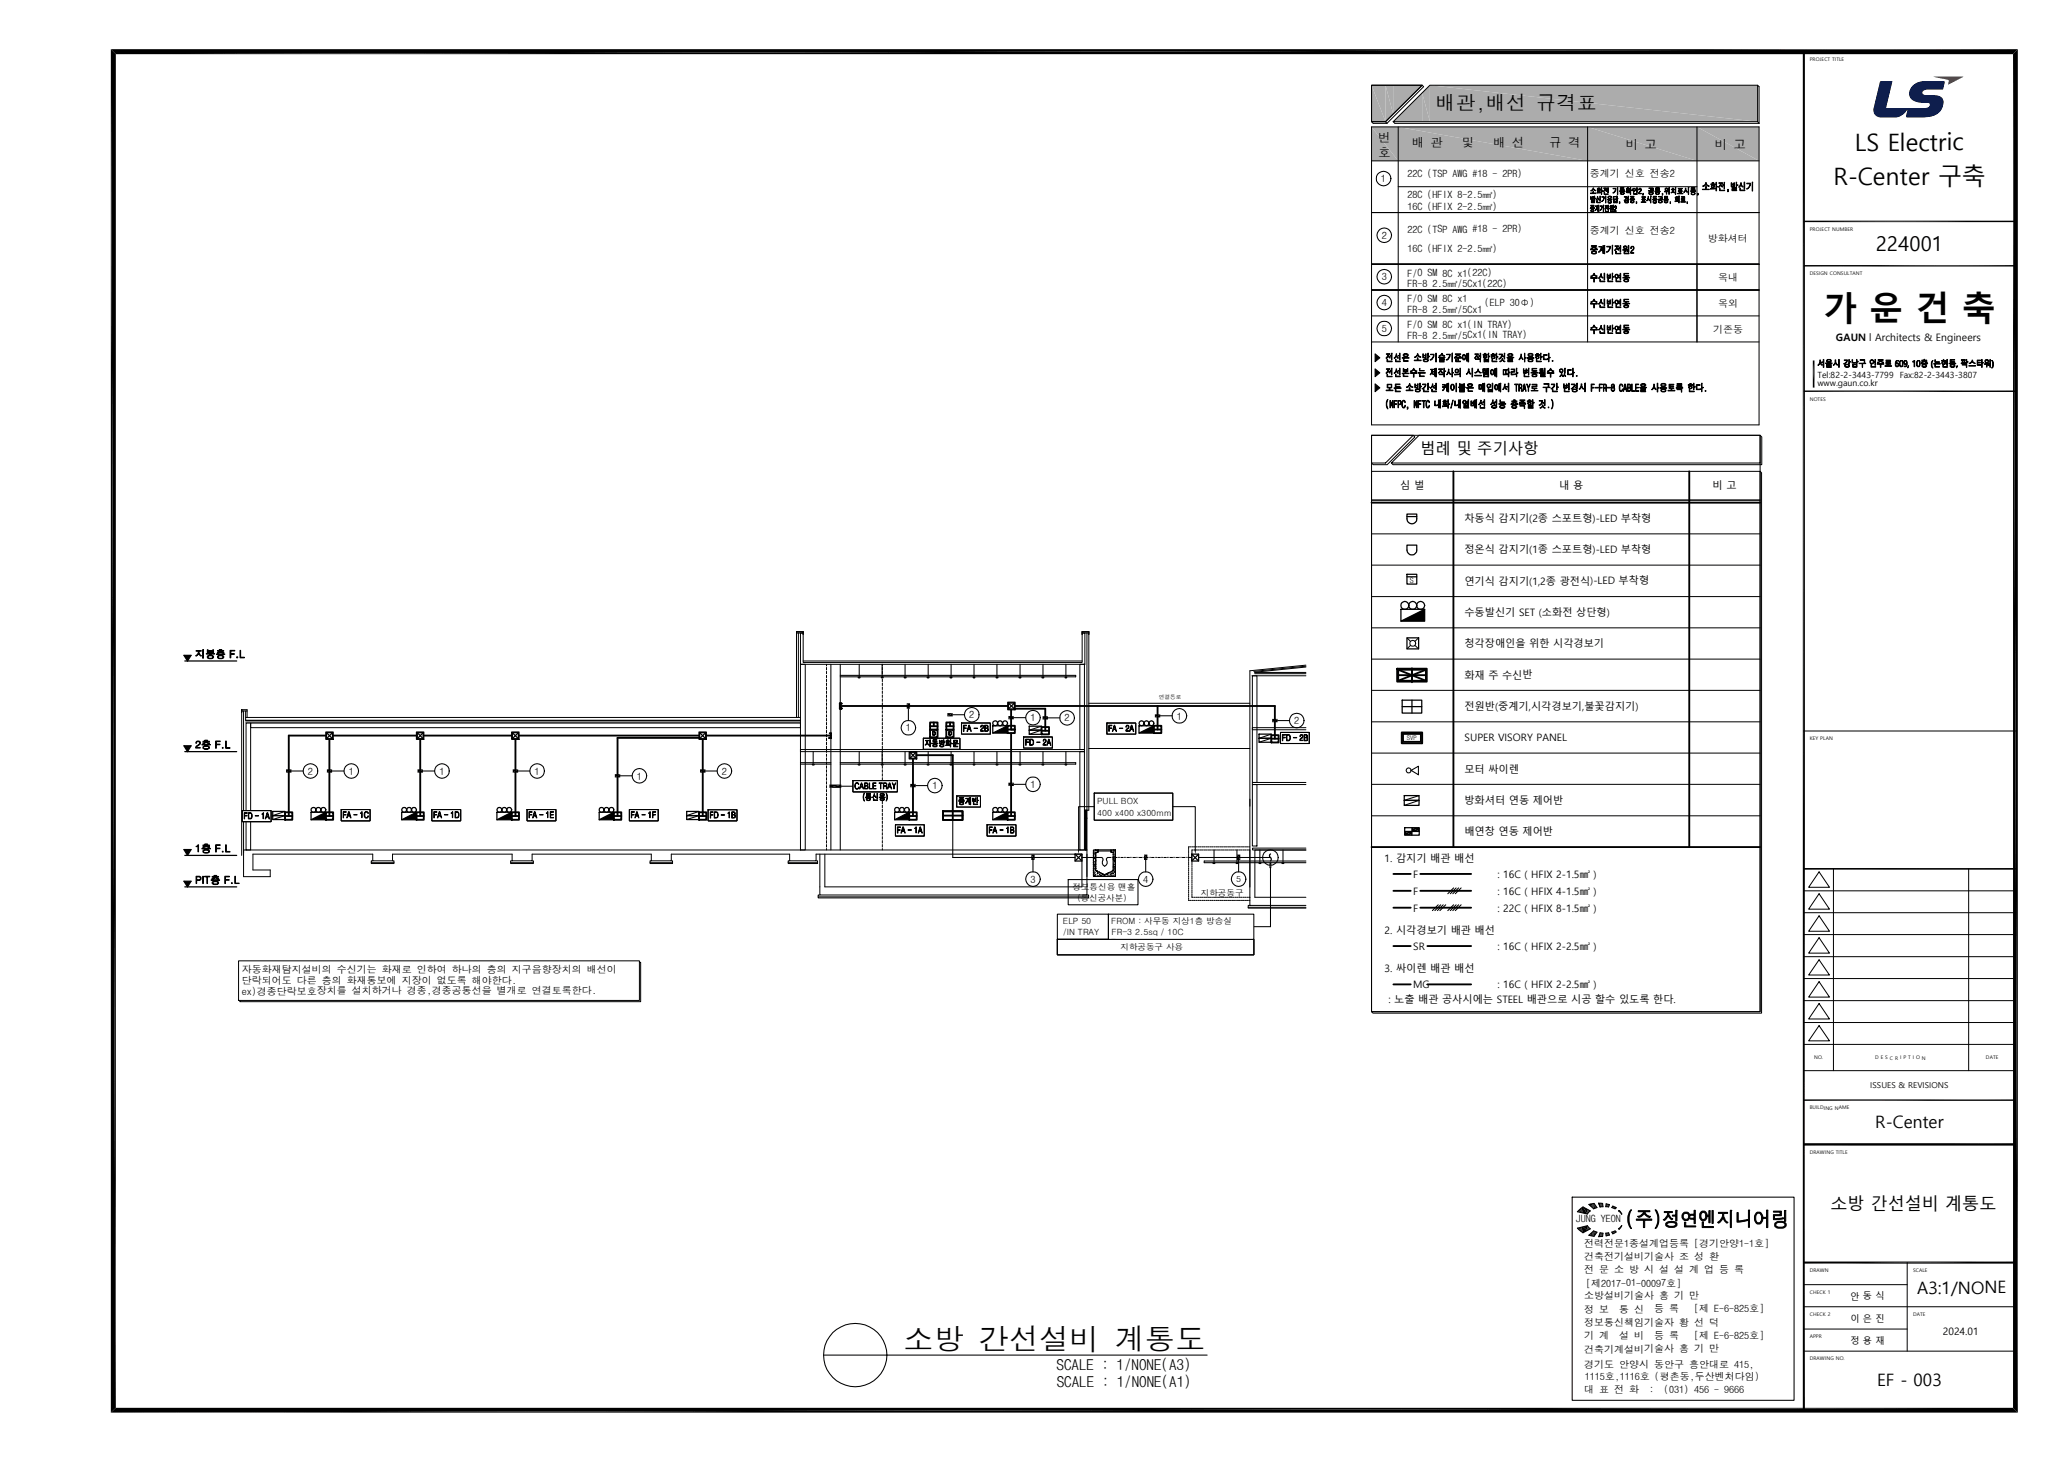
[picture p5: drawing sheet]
<svg xmlns="http://www.w3.org/2000/svg" width="420mm" height="297mm" viewBox="0 0 420 297" stroke-linecap="round" stroke-linejoin="round" font-family="sans-serif">
<defs><g id="words">
<text font-size="6.9" x="370.4" y="65.2">가 운 건 축</text>
<text font-size="6.1" x="183.6" y="274.4">소방 간선설비 계통도</text>
<g font-size="4.9">
<text x="376.9" y="30.6">LS Electric</text>
<text x="372.5" y="37.6">R-Center 구축</text>
</g>
<g font-size="4.1">
<text x="291.7" y="22.4">배관,배선 규격표</text>
<text x="381.1" y="51">224001</text>
</g>
<g font-size="3.5">
<text x="381" y="229.2">R-Center</text>
<text x="371.9" y="245.9">소방 간선설비 계통도</text>
<text x="389.6" y="262.8">A3:1/NONE</text>
<text x="381.4" y="281.5">EF - 003</text>
</g>
<text font-size="3.1" x="288.6" y="92.3">범례 및 주기사항</text>
<g font-size="3">
<text x="214.7" y="278.4">SCALE : 1/NONE(A3)</text>
<text x="214.7" y="281.8">SCALE : 1/NONE(A1)</text>
</g>
<g font-size="2.5">
<text x="280" y="28.7">번</text>
<text x="286.9" y="29.9">배 관</text>
<text x="297" y="29.9">및</text>
<text x="303.4" y="29.9">배 선</text>
<text x="314.8" y="29.9">규 격</text>
<text x="280" y="31.8">호</text>
<text x="330.3" y="30.2">비 고</text>
<text x="348.4" y="30.2">비 고</text>
</g>
<g font-size="2.1">
<text x="373" y="69.3">GAUN l Architects &amp; Engineers</text>
<text x="284.5" y="99.4">심 벌</text>
<text x="316.8" y="99.4">내 용</text>
<text x="348" y="99.4">비 고</text>
<text x="297.6" y="106.1">차동식 감지기(2종 스포트형)-LED 부착형</text>
<text x="297.6" y="112.4">정온식 감지기(1종 스포트형)-LED 부착형</text>
<text x="297.6" y="118.8">연기식 감지기(1,2종 광전식)-LED 부착형</text>
<text x="297.6" y="125.1">수동발신기 SET (소화전 상단형)</text>
<text x="297.6" y="131.5">청각장애인을 위한 시각경보기</text>
<text x="297.6" y="137.9">화재 주 수신반</text>
<text x="297.6" y="144.2">전원반(중계기,시각경보기,불꽃감지기)</text>
<text x="297.6" y="150.6">SUPER VISORY PANEL</text>
<text x="297.6" y="157">모터 싸이렌</text>
<text x="297.6" y="163.3">방화셔터 연동 제어반</text>
<text x="297.6" y="169.7">배연창 연동 제어반</text>
<text x="281.3" y="175.1">1. 감지기 배관 배선</text>
<text x="287.1" y="178.3">F</text>
<text x="304.2" y="178.3">: 16C ( HFIX 2-1.5㎟ )</text>
<text x="287.1" y="181.8">F</text>
<text x="287.1" y="185.2">F</text>
<text x="304.2" y="181.8">: 16C ( HFIX 4-1.5㎟ )</text>
<text x="304.2" y="185.2">: 22C ( HFIX 8-1.5㎟ )</text>
<text x="281.3" y="189.7">2. 시각경보기 배관 배선</text>
<text x="281.3" y="197.5">3. 싸이렌 배관 배선</text>
<text x="287.1" y="193">SR</text>
<text x="304.2" y="193">: 16C ( HFIX 2-2.5㎟ )</text>
<text x="282.1" y="203.8">: 노출 배관 공사시에는 STEEL 배관으로 시공 할수 있도록 한다.</text>
<text x="287.1" y="200.8">MG</text>
<text x="304.2" y="200.8">: 16C ( HFIX 2-2.5㎟ )</text>
<text x="394.8" y="271.2">2024.01</text>
</g>
<g font-size="2">
<text x="286" y="36">22C (TSP AWG #18 - 2PR)</text>
<text x="323" y="35.9">중계기 신호 전송2</text>
<text x="280.6" y="37">1</text>
<text x="286" y="40.2">28C (HFIX 8-2.5㎟)</text>
<text x="286" y="47.2">22C (TSP AWG #18 - 2PR)</text>
<text x="286" y="42.7">16C (HFIX 2-2.5㎟)</text>
<text x="323" y="47.6">중계기 신호 전송2</text>
<text x="280.8" y="48.5">2</text>
<text x="286" y="51.1">16C (HFIX 2-2.5㎟)</text>
<text x="347" y="49.1">방화셔터</text>
<text x="280.8" y="56.9">3</text>
<text x="286" y="58.3">FR-8 2.5㎟/5Cx1(22C)</text>
<text x="286" y="56.2">F/O SM 8C x1(22C)</text>
<text x="349.1" y="57">옥내</text>
<text x="280.8" y="62.1">4</text>
<text x="286" y="63.5">FR-8 2.5㎟/5Cx1</text>
<text x="286" y="61.4">F/O SM 8C x1</text>
<text x="301.7" y="62.2">(ELP 30Φ)</text>
<text x="349.1" y="62.3">옥외</text>
<text x="280.8" y="67.4">5</text>
<text x="286" y="68.8">FR-8 2.5㎟/5Cx1(IN TRAY)</text>
<text x="286" y="66.7">F/O SM 8C x1(IN TRAY)</text>
<text x="348.1" y="67.6">기존동</text>
<text x="184.1" y="148.6">1</text>
<text x="196.9" y="146">2</text>
<text x="209.4" y="146.6">1</text>
<text x="216.3" y="146.6">2</text>
<text x="239.1" y="146.2">1</text>
<text x="263" y="147.1">2</text>
<text x="62.6" y="157.4">2</text>
<text x="70.9" y="157.4">1</text>
<text x="89.3" y="157.4">1</text>
<text x="108.6" y="157.4">1</text>
<text x="129.4" y="158.4">1</text>
<text x="146.7" y="157.4">2</text>
<text x="189.4" y="160.4">1</text>
<text x="209.4" y="160.1">1</text>
<text x="209.4" y="179.3">3</text>
<text x="232.3" y="179.3">4</text>
<text x="49.1" y="197.7">자동화재탐지설비의 수신기는 화재로 인하여 하나의 층의 지구음향장치의 배선이</text>
<text x="49.1" y="202.1">ex)경종단락보호장치를 설치하거나 경종,경종공통선을 별개로 연결토록한다.</text>
<text x="49.1" y="199.9">단락되어도 다른 층의 화재통보에 지장이 없도록 해야한다.</text>
<text x="320.2" y="248.3">JUNG YEON</text>
<text x="321.9" y="253.3">전력전문1종설계업등록 [경기안양1-1호]</text>
<text x="321.9" y="256">건축전기설비기술사 조 성 환</text>
<text x="321.9" y="263.9">소방설비기술사 홍 기 만</text>
<text x="321.9" y="258.7">전 문 소 방 시 설 설 계 업 등 록</text>
<text x="322.3" y="261.4">[제2017-01-00097호]</text>
<text x="321.9" y="269.4">정보통신책임기술자 황 선 덕</text>
<text x="321.9" y="266.7">정 보</text>
<text x="329" y="266.7">통 신</text>
<text x="336.1" y="266.6">등 록</text>
<text x="344.3" y="266.6">[제 E-6-825호]</text>
<text x="321.9" y="272.1">기 계</text>
<text x="321.9" y="274.8">건축기계설비기술사 홍 기 만</text>
<text x="329" y="272.1">설 비</text>
<text x="336.1" y="272">등 록</text>
<text x="344.3" y="272">[제 E-6-825호]</text>
<text x="321.9" y="278">경기도 안양시 동안구 흥안대로 415,</text>
<text x="322" y="280.4">1115호,1116호 (평촌동,두산벤처다임)</text>
<text x="321.9" y="283">대 표 전 화</text>
<text x="335.1" y="283">:</text>
<text x="338.1" y="283">(031) 456 - 9666</text>
</g>
<g font-size="1.9">
<text x="376" y="264">안 동 식</text>
<text x="376" y="268.5">이 은 진</text>
<text x="376" y="273">정 용 재</text>
</g>
<g font-size="1.7">
<text x="369.3" y="76.7">Tel:82-2-3443-7799 Fax:82-2-3443-3807</text>
<text x="369.3" y="78.5">www.gaun.co.kr</text>
<text x="222.9" y="163.3">PULL BOX</text>
<text x="222.9" y="165.7">400 x400 x300mm</text>
<text x="251.2" y="179.2">5</text>
<text x="217.9" y="180.7">정보통신용 맨홀</text>
<text x="218.9" y="183">(통신공사분)</text>
<text x="244" y="182">지하공동구</text>
<text x="216" y="187.6">ELP 50</text>
<text x="216" y="189.9">/IN TRAY</text>
<text x="225.8" y="187.7">FROM : 사무동 지상1층 방송실</text>
<text x="225.8" y="190">FR-3</text>
<text x="230.7" y="189.9">2.5sq / 10C</text>
<text x="227.7" y="193">지하공동구 사용</text>
<text x="380" y="221.1">ISSUES &amp; REVISIONS</text>
</g>
<text font-size="1.6" x="286.5" y="118.5">S</text>
<text font-size="1.3" x="285.9" y="150.4">SVP</text>
<text font-size="1.1" x="235.5" y="142">연결통로</text>
<g font-size="1">
<text x="367.7" y="12.4">PROJECT TITLE</text>
<text x="367.7" y="46.9">PROJECT NUMBER</text>
<text x="367.7" y="55.9">DESIGN CONSULTANT</text>
<text x="367.7" y="81.4">NOTES</text>
<text x="367.7" y="150.4">KEY PLAN</text>
<text x="368.6" y="215.2">NO.</text>
<text x="381" y="215.2">D E S C R I P T I O N</text>
<text x="403.5" y="215.2">DATE</text>
<text x="367.7" y="225.4">BUILDING NAME</text>
<text x="367.7" y="234.4">DRAWING TITLE</text>
<text x="367.7" y="262.9">CHECK 1</text>
<text x="367.7" y="258.4">DRAWN</text>
<text x="388.7" y="258.4">SCALE</text>
<text x="367.7" y="267.4">CHECK 2</text>
<text x="388.7" y="267.4">DATE</text>
<text x="367.7" y="271.9">APPR</text>
<text x="367.7" y="276.4">DRAWING NO.</text>
</g>
</g></defs>
<path d="M22.5 10h387.5l-386.5 1zM23.5 11l386.5-1-1 1zM410 10v277l-1-276zM409 11l1 276-1-1zM22.5 10l1 276-1 1zM22.5 10l1 1v275zM22.5 287l386.5-1 1 1zM22.5 287l1-1h385.5z" fill="#000"/>
<g fill="none" stroke="#000" stroke-width=".2">
<path d="M366.5 148.5h43M366.5 176.5h43M369.6 177.1l2.1 3.2h-4.2zM372.5 176.5v41M400 176.5v41M366.5 189.9h43M366.5 194.4h43M366.5 198.8h43M366.5 185.4h43M366.5 181h43M369.6 195l2.1 3.1h-4.2zM369.6 199.4l2.1 3.2h-4.2z"/>
<path d="M369.6 190.5l2.1 3.1h-4.2zM369.6 186.1l2.1 3.1h-4.2zM369.6 181.6l2.1 3.1h-4.2zM366.5 203.3h43M366.5 207.7h43M366.5 217.5h43M366.5 212.2h43M369.6 203.9l2.1 3.1h-4.2zM369.6 208.4l2.1 3.1h-4.2zM366.5 232.5h43M387.5 256.5v18M366.5 261h21"/>
<path d="M366.5 270h21M366.5 265.5h43M366.5 274.5h43"/>
</g>
<path d="M368.5 73.2v5.5M366.5 232.5h43" fill="none" stroke="#000" stroke-width=".34"/>
<path d="M366.5 10.5v276M366.5 232.5h43M366.5 256.5h43" fill="none" stroke="#000" stroke-width=".42"/>
<path d="M366.5 45h43M366.5 54h43M366.5 79.5h43M366.5 176.5h43M366.5 223.5h43" fill="none" stroke="#000" stroke-width=".3"/>
<g fill="#000" stroke="#000" stroke-width=".2">
<path d="M378 73.1h.9v.7l.2 .1h-.6v.7l-.1-.7-.7-.1h1.1v-.6h-.8zM383.2 73.2h.9v.4h-.8v.3h.9v.1h-.5v.3h.6v.1h-1.3v-.1h.6v-.3h-.4v-.5h.8v-.2h-.8zM387.7 74.3l-.1 .4zM388.7 73.4l.3-.2v1.3h-.1v-1.1l-.2 .2zM392.7 73.2l-.1 1.1 .2 .5-.4-.5v-.6zM397.6 74.3l-.1 .4zM404.7 73.2a1.04 1.04 0 0 1 .1 1.6h-.1l.2-.5v-.6z"/>
<path d="M370.5 73h.1v1.6h-.1v-.9h-.4v-.2h.4zM369.8 73.1l.2 .8 .3 .2-.2 .1-.3-.5-.4 .6v-.1l.4-.7z"/>
<path d="M370.9 73.7h1.4l-.6 .1v.2h.4v.4h-.8v.1h.8v.1h-1v-.3h.9v-.2h-.9v-.1h.5v-.2zM371.2 73.2l.1-.2a.45 .45 0 0 1 .6 0 .45 .45 0 0 1 .2 .4l-.2 .2a.49 .49 0 0 1-.8-.4zM371.3 73.2a.35 .35 0 0 0 .3 .3 .35 .35 0 0 0 .3-.3l-.4-.1z"/>
<path d="M372.9 73.1h.1v.4l.3 .7-.3-.5-.3 .5h-.2l.4-.5zM373.6 73h.1v1.6h-.1z"/>
<path d="M374.9 74.1a.46 .46 0 0 1 .6-.1 .46 .46 0 0 1 .3 .5 .48 .48 0 0 1-.6 .2 .48 .48 0 0 1-.3-.6zM375 74.2a.32 .32 0 0 0 .3 .3 .32 .32 0 0 0 .3-.3zM374.7 73.1h.7v.2l-.7 .7-.1-.1 .4-.3 .2-.4h-.5zM375.7 73l.1 .4h.2v.2h-.2v.4z"/>
<path d="M376.4 74h.9v.6h-.9zM376.6 74.1v.4h.6v-.4zM376.3 73.1h.1v.6h.7h-.8zM377.2 73l.1 .4h.3v.1h-.3v.4z"/>
<path d="M380 73.3a.4 .4 0 0 1 .4-.2 .4 .4 0 0 1 .3 .3h.3v-.4h.1v1.2h-.1v-.6h-.3a.42 .42 0 0 1-.5 .3 .42 .42 0 0 1-.2-.6zM380.1 73.5a.29 .29 0 0 0 .5 0 .29 .29 0 0 0-.5 0zM380.2 74h.1v.5h.8v.1h-.9z"/>
<path d="M381.6 73.1h1.1v.1h-.5v.2l.5 .2v.1l-.4-.2a.37 .37 0 0 0-.6 .2l-.2-.1 .2-.1 .4-.3h-.5zM381.4 73.9h1.4v.1h-.6v.6h-.1v-.6h-.7z"/>
<path d="M385.3 73.3l.4-.1v.2a.35 .35 0 0 0-.4 0 .35 .35 0 0 0-.1 .5 .38 .38 0 0 1 .7 .1 .38 .38 0 0 1-.5 .5 .78 .78 0 0 1-.1-1.2zM385.3 73.9a.28 .28 0 0 0 0 .4 .28 .28 0 0 0 .4-.1 .28 .28 0 0 0-.3-.4z"/>
<path d="M386.1 73.3l.4-.1 .2 .7a.41 .41 0 0 1-.2 .6 .41 .41 0 0 1-.5-.2zM386.1 73.3v1.1h.4v-.9v-.2z"/>
<path d="M386.9 73.3a.4 .4 0 0 1 .5 0 .4 .4 0 0 1 .1 .5 .49 .49 0 0 1 0 .6 .49 .49 0 0 1-.6 .1v-.2a.36 .36 0 0 0 .4 0 .36 .36 0 0 0 .1-.4 .38 .38 0 0 1-.6 0 .38 .38 0 0 1 .1-.6zM386.9 73.6a.3 .3 0 0 0 .6 0 .3 .3 0 0 0-.6 0z"/>
<path d="M389.6 73.3l.4-.1 .1 .7a.41 .41 0 0 1-.3 .6 .41 .41 0 0 1-.4-.6zM389.6 73.3v.9v.2h.3l.1-.2a.65 .65 0 0 0-.2-.9z"/>
<path d="M390.5 74.2l.2-.2a.43 .43 0 0 1 .6 0 .43 .43 0 0 1 .1 .5h-.1a.48 .48 0 0 1-.5 .1 .48 .48 0 0 1-.3-.4zM390.7 74.2a.34 .34 0 0 0 .3 .3 .34 .34 0 0 0 .3-.3zM390.5 73.2h.4v-.2l.1 .2h.5v.1h-.4l.5 .2-.1 .2-.2-.1a.35 .35 0 0 0-.3-.2 .35 .35 0 0 0-.3 .2l-.3 .1v-.2l.5-.2h-.4zM390.3 73.8h1.4v.1h-1.4z"/>
<path d="M393.1 73.1l.1 .4h.9v.1h-.4v.3l.6 .1h-1.4l.6-.1v-.3h-.4zM393.1 74.1l.1 .4h.9v.1h-1z"/>
<path d="M394.6 73.7a.34 .34 0 0 1 .6 0 .34 .34 0 0 1-.6 0zM394.7 73.8a.25 .25 0 0 0 .5 0 .25 .25 0 0 0-.5 0zM395.6 73h.1v1.3h-.1v-.3h-.2v-.2h.2v-.2h-.2v-.1h.2zM394.8 74.2h.1v.3l.8 .1h-.9zM394.5 73.2h.3v-.2h.2v.2h.4v.2h-.9z"/>
<path d="M396.3 74.2l.1-.1a.46 .46 0 0 1 .5-.1 .46 .46 0 0 1 .3 .5h-.1a.47 .47 0 0 1-.6 .2 .47 .47 0 0 1-.2-.5zM396.4 74.2a.34 .34 0 0 0 .3 .3 .34 .34 0 0 0 .3-.3zM396.2 73.1h1l-.8 .1v.3h.8l-.4 .1v.2h.6v.1h-1.4v-.1h.7v-.2h-.5z"/>
<path d="M398.7 73.3l.1 .4h.3v-.4h.1v.4h.2v.1l-.9 .1v-.2h.2zM398.7 74h.9v.6l-.1-.4h-.8zM399.5 73l.1 .4h.3v.2h-.3v.4zM398.5 73.1h.8v.1h-.8z"/>
<path d="M400.7 73.2h.1l.3 .5 .3 .1-.1 .1-.6-.5-.3 .4h-.3l.5-.4zM400.1 74.3h1.3v.1h-1.3z"/>
<path d="M401.7 73.2h.7v.1h-.6v.3h.6v.1h-.6v.4l.7 .1h-.8zM402.6 73h.2v.7h.2h-.2v.9h-.2z"/>
<path d="M403.3 73.4a.4 .4 0 0 1 .8 0 .4 .4 0 0 1-.8 0zM403.4 73.4a.26 .26 0 0 0 .5 0 .26 .26 0 0 0-.5 0zM404.3 73l.1 1.6-.1-.3h-.4v-.2h.4zM403.2 73.9h1v.1h-.5l-.1 .6v-.6z"/>
</g>
<path d="M382.1 16.5h2.4l-1.3 5.5h7.7a.85 .85 0 0 0 .9-.1 .85 .85 0 0 0 .3-.9l-.5-.1a3.6 3.6 0 0 1-3.4-1 2.5 2.5 0 0 1 2.5-3.4h4.3l.1 .2-.3 1.5h-3.1a.97 .97 0 0 0-1.1 .6l.1 .3 .4 .2h1.6a2.1 2.1 0 0 1 2.1 .9 3.1 3.1 0 0 1-3.5 3.6h-3.9l-.1-.3 .3-1.4a3.3 3.3 0 0 1-2.3 1.7h-3.1a1.44 1.44 0 0 1-1.5-1.9z" fill="#037"/>
<path d="M392.9 15.6h6l-3.1 1.6 .2-.6-.1-.3z" fill="#e5003e"/>
<path d="M382 16.6l2.1-.1a.24 .24 0 0 1 .4 0 .24 .24 0 0 1-.1 .3l-1.2 4.9a.23 .23 0 0 0 .1 .3 .23 .23 0 0 0 .3 0l7.8-.1a.59 .59 0 0 0 .7-.6 .59 .59 0 0 0-.9-.4l-1.6-.2-1.2-.5-.5-.9v-.6l.4-.9 1-.9 1-.3 4.4-.1a.35 .35 0 0 1 .4 .2 .35 .35 0 0 1 0 .4l-.3 .8a.4 .4 0 0 1-.6 .3h-2.7l-.6 .1a.54 .54 0 0 0-.3 .7 .54 .54 0 0 0 .7 .3l2.3 .1 .8 .3 .3 .3 .2 .5-.1 .8-.5 1.3-.8 .6-1.2 .5-4.6 .1a.36 .36 0 0 1-.4-.1 .36 .36 0 0 1 .1-.5l.2-1.1-1 1.2-1.2 .5h-3.4l-.7-.2-.4-.4-.2-.4v-.9z" fill="#0a1e5a"/>
<path d="M392.9 15.6h6l-3.1 1.6 .1-.5a.31 .31 0 0 0 .1-.4 .31 .31 0 0 0-.4-.1z" fill="#fa002d"/>
<g fill="#acacac">
<path d="M278.7 17.3l2.8 7.4h-2.8z"/>
<path d="M278.7 17.3h2.8v7.4z"/>
<path d="M281.5 17.3l1.6 5.9-1.6 1.5z"/>
<path d="M281.5 17.3h1.6v5.9z"/>
<path d="M283.1 24.7l5.9-5.8v5.8z"/>
<path d="M283.1 17.3h5.9l-5.9 5.9z"/>
<path d="M289 18.9l1.5 5.8h-1.5z"/>
<path d="M290.5 17.3v7.4l-1.5-5.8z"/>
<path d="M290.5 17.3l66.6 7.4h-66.6z"/>
<path d="M290.5 17.3h66.6v7.4z"/>
<path d="M278.7 25.8l5.4 6.9h-5.4z"/>
<path d="M278.7 25.8h5.4v6.9z"/>
<path d="M284.1 25.8l38.5 6.9h-38.5z"/>
<path d="M284.1 25.8h38.5v6.9z"/>
<path d="M322.6 25.8l22.2 6.9h-22.2z"/>
<path d="M322.6 25.8h22.2v6.9z"/>
<path d="M344.8 25.8l12.6 6.9h-12.6z"/>
<path d="M344.8 25.8h12.6v6.9z"/>
</g>
<g fill="none" stroke="#000" stroke-width=".2">
<path d="M278.7 17.3h10.3l-7.5 7.4h-2.8zM289 17.3l.3 .3-7.5 7.5M357.1 17.3l.3 .3v7.5M278.7 24.7l.3 .4h2.8M278.7 32.7h78.7M281.5 24.7l.3 .4M283.1 24.7l7.4-7.4h66.6v7.4zM283.1 24.7l.3 .4h74M284.1 37.9h60.7M284.1 25.8v43.7M322.6 25.8v43.7M344.8 25.8v43.7"/>
<path d="M357.1 24.7l.3 .4M278.7 53.7h78.7M278.7 43.2h78.7M278.7 53.6h78.7M278.7 64.2h78.7M278.7 86.3v-60.5h78.7v60.5M48.5 195.2h81.4v8h-81.4zM129.9 195.5h.3v8h-81.5v-.3"/>
</g>
<g fill="none" stroke="#000" stroke-width=".21">
<circle cx="281.1" cy="36.3" r="1.48"/>
<circle cx="281.3" cy="47.8" r="1.48"/>
</g>
<g fill="#000" stroke="#000" stroke-width=".2">
<path d="M333.1 38.3a.37 .37 0 0 1 .4 .3 .37 .37 0 0 1-.3 .4l-.2 .3 .5 .1h-.5v-.3a.42 .42 0 0 0 .2-.7l-.2 .2zM333.8 39.3h.1l-.1 .4zM337.7 39.3h.2l-.2 .4zM341.6 40h.7v.4h-.6v.2h.6l-.3 .1v.3l.5 .1h-1l.4-.1v-.3h-.3v-.4h.6v-.3zM344.9 39.3h.2l-.2 .4zM351 38.5h.2l-.1 .4zM328.2 41.8a.55 .55 0 0 1-.1 1l.3 .1h-.4l.2-.4a.33 .33 0 0 0 .2-.3 .33 .33 0 0 0-.2-.3l-.2 .3zM329 41h.1v.4zM331.4 50.1a.41 .41 0 0 1 .6 .2 .41 .41 0 0 1-.2 .5l-.4 .6h.6h-.7l.1-.3a.77 .77 0 0 0 .5-.9 .24 .24 0 0 0-.4 0 .24 .24 0 0 0 0 .3h-.2zM332.4 41h.2l-.1 .4zM339.3 41l.1 .4zM342.8 41v.4z"/>
<path d="M279.4 71.9l1 .8-1 .8zM279.4 74.9l1 .8-1 .8zM315.4 73.2h.2v.2h-.2zM320.3 76.3h.2v.2h-.2z"/>
<path d="M323.7 38.2l-.4 .6 .4-.4 .5 .4 .1-.1-.4-.2-.1-.3zM323.2 39.2v.1h1.1v-.1h-.5v-.3l-.1 .3z"/>
<path d="M323.2 39.9v.6h.5v-.6l-.1 .2h-.3zM323.3 40.2h.3v.3h-.3zM323.3 40.7l.6 .1v.1h-.6v.3h.7l-.6-.1v-.2h.6v-.2zM323.9 39.8l.1 .8v-.3h.2h-.2z"/>
<path d="M324.6 39.9l-.1 .4-.2 .3 .2-.1 .1-.3 .3 .4zM324.4 40.8v.4h.8l-.7-.1 .1-.3zM325.1 39.8l.1 1.1z"/>
<path d="M324.7 38.6l-.1 .3 .2 .2h-.3v.1h.7l-.3-.1v-.1a.26 .26 0 0 0 .2-.4 .26 .26 0 0 0-.4 0zM324.7 38.8a.15 .15 0 0 1 .3 0 .15 .15 0 0 1-.3 0zM325.4 38.1l.1 1.4v-.6l.2-.1h-.2zM324.5 38.4h.7zM324.7 38.2l.3 .1z"/>
<path d="M325.5 40h.4l-.1 .4-.3 .6 .3-.3 .2-.5v-.2zM326.2 39.8l.1 1.4z"/>
<path d="M325.8 38.2l.3 .2-.3 .5 .3-.4 .3 .4 .1-.1-.3-.5 .2-.1zM326.7 38.1v.4l-.3 .1h.3l.1 .6zM325.9 39.1v.4h.9l-.8-.1 .1-.3z"/>
<path d="M327.7 38.3l.6 .1-.3 .6-.3 .2h.1l.4-.3 .1-.6zM328.6 38.1l.1 1.4z"/>
<path d="M329.2 39.1l.2-.1a.36 .36 0 0 1 .4 0 .36 .36 0 0 1 .2 .4l-.1 .1a.38 .38 0 0 1-.5 0 .38 .38 0 0 1-.2-.4zM329.3 39.2l.1 .2 .5-.1-.1-.2zM329.2 38.1v.5h.4v.2l-.5 .1h1.1l-.6-.1v-.2l.4-.1h-.7v-.3l.7-.1z"/>
<path d="M330.5 38.5v.2l.3 .2-.4 .1 .8-.1h-.4a.27 .27 0 0 0 .2-.5 .26 .26 0 0 0-.5 .1zM330.6 38.6l.3-.1 .1 .2h-.3zM330.5 39.1l.8 .1v.3v-.4zM331.3 38.1v.9v-.3l.3-.1h-.3zM330.5 38.3l.6 .1zM330.6 38.1l.3 .1z"/>
<path d="M331.7 38.6a.31 .31 0 0 0 .6 0 .31 .31 0 0 0-.6 0zM331.8 38.6a.22 .22 0 0 1 .4 0 .22 .22 0 0 1-.4 0zM332.6 38.1l.1 1.1zM331.9 39.1v.4h.8l-.7-.1z"/>
<path d="M334.9 39.9v.4l-.3 .4h.2l.1-.4 .3 .5-.2-.8zM335.4 39.8v1.4l.1-1.4z"/>
<path d="M335.1 39.1l.1-.1a.44 .44 0 0 1 .5-.1 .44 .44 0 0 1 .2 .4l-.2 .2a.47 .47 0 0 1-.7-.3zM335.2 39.1v.1a.33 .33 0 0 0 .3 .2 .33 .33 0 0 0 .3-.2zM334.9 38.7l1.1 .1-.5-.1v-.2l-.1 .2zM335 38.2l.8 .1 .1 .4v-.5z"/>
<path d="M336.4 39.1l.1-.1a.38 .38 0 0 1 .5 0 .38 .38 0 0 1 .2 .4l-.2 .1a.39 .39 0 0 1-.4 0 .39 .39 0 0 1-.2-.4zM336.5 39.2a.3 .3 0 0 0 .3 .2 .3 .3 0 0 0 .3-.2zM336.4 38.1v.6h.4v.2h-.5h1.1h-.6v-.2l.4-.1h-.7v-.2h.7h-.7v-.2l.7-.1z"/>
<path d="M338.3 38.5a.3 .3 0 0 0 .6 0 .3 .3 0 0 0-.6 0zM338.4 38.5a.21 .21 0 0 1 .4 0 .21 .21 0 0 1-.4 0zM339.1 38.1l.1 1.4v-1.4zM338.2 38.9v.1l.4-.1v.6l.1-.6h.3z"/>
<path d="M339.6 38.5l.3 .1v.1l-.4 .4h.3l.1-.3 .3 .4 .1-.1-.3-.5 .2-.1zM340.4 38.1l.1 1.4v-1.4zM339.8 38.2l.3 .1z"/>
<path d="M340.8 39.3l1.2 .1-.4-.1 .1-.4h-.2v.4h-.2l-.1-.4v.4zM341.2 38.4v.4l-.2 .1h.8l-.2-.1 .1-.4-.2 .4h-.2zM341 38.3l.8 .1z"/>
<path d="M342.4 38.2v.4l-.3 .4 .1 .1 .3-.5 .2 .4h.2l-.3-.4v-.4zM343 38.1l.1 1.4 .1-1.4z"/>
<path d="M343.6 39.2a.37 .37 0 0 0 .4 .4 .37 .37 0 0 0 .3-.5l-.5-.1zM343.7 39.2l.4-.1a.19 .19 0 0 1 .2 .2 .19 .19 0 0 1-.2 .2 .27 .27 0 0 1-.3 0 .27 .27 0 0 1-.1-.3zM343.6 38.1v.5h.8v-.1h-.7v-.3l.7-.1zM343.5 38.8l1.1 .1z"/>
<path d="M346.6 37.1l-.2 .5-.5 .2h.4l.3-.4 .6 .5 .1-.1-.5-.3zM345.9 38.4l1.4 .1-.6-.1v-.5h-.2v.5z"/>
<path d="M347.8 37.7h-.1a.25 .25 0 0 0 0 .3 .25 .25 0 0 0 .3 .1v.2h-.4v.1h.9l-.4-.1v-.2h.2a.32 .32 0 0 0-.1-.5 .32 .32 0 0 0-.4 .1zM347.8 37.9a.25 .25 0 0 1 .5 0 .25 .25 0 0 1-.5 0zM348.7 37v1.8h.1v-.8l.2-.1h-.2v-.9zM347.6 37.4l.9 .1zM347.9 37.1l.3 .1z"/>
<path d="M349.2 37.1v.2h.3v.1l-.3 .6h.1l.3-.5 .4 .5 .1-.1-.3-.3-.1-.3h.3v-.2zM350.3 37v.5h-.3v.1h.3l.1 .8v-1.4zM349.4 38.2v.5h1h-.9v-.5z"/>
<path d="M351.7 37.1v.8h.7v-.8h-.1v.3h-.4v-.3zM351.9 37.5h.4v.3h-.4zM351.9 38.1l.9 .1v.2h-.9v.3h1h-.9v-.3h.8v-.3zM352.8 37v1v-.3h.3v-.2h-.3l.1-.5z"/>
<path d="M353.7 37.1l-.4 .9 .1 .1 .3-.6 .2 .4h.3zM353.5 38.2v.5h1v-.1h-.9l.1-.3zM354.4 37v1.4h.1v-1.4z"/>
<path d="M354.9 37.2v.1h.7l-.1 .5-.6 .6h.1l.5-.4 .2-.8zM356 37l.1 1.8 .1-1.8z"/>
<path d="M323.3 42.7v-.1a.3 .3 0 0 1 .5 .1 .3 .3 0 0 1-.2 .4 .3 .3 0 0 1-.3-.3zM323.3 42.7a.2 .2 0 0 0 .2 .3 .2 .2 0 0 0 .2-.3zM323.2 41.7v.1h.3l-.3 .4 .4-.3 .3 .3v-.1l-.3-.2v-.1h.3v-.1zM323.1 42.3l.4 .1v.2l.1-.2h.4z"/>
<path d="M323.4 51.2l.2-.2a.51 .51 0 0 1 .8 .4 .56 .56 0 0 1-.6 .2 .56 .56 0 0 1-.4-.4zM323.5 51.2a.37 .37 0 0 0 .4 .3 .37 .37 0 0 0 .3-.3zM323.3 49.9v.1h.5l-.5 .4v.1l.5-.3 .6 .3 .1-.1-.6-.3 .5-.1v-.1zM323.2 50.6v.2h.6v.2h.1v-.2h.7v-.2z"/>
<path d="M324.7 41.7v.4h-.2l.2 .1v.2l-.2 .1h.2v.5zM324.1 41.8l.3 .1-.3 .9 .4-.8v-.2zM324.8 41.7l.1 1.4z"/>
<path d="M325.1 41.8l.4 .1-.4 .9 .4-.8v-.2zM325.8 41.7v1.4z"/>
<path d="M325.7 49.9v.5h-.3v.1h.3v.3h-.3v.1h.3v.6h.1v-1.6zM324.9 50.1l.4 .1v.1l-.2 .6-.3 .3 .1 .1 .3-.3 .2-.7v-.2zM326 49.9l.1 1.7v-1.7z"/>
<path d="M326.1 41.7a.37 .37 0 0 1 .2 .4 .37 .37 0 0 1-.2 .3l.1 .1 .1-.4 .3 .3a.36 .36 0 0 1 0-.7zM326.7 41.7v.3l-.1 .1h.1l.1 .7zM326.2 42.6v.5h.6l-.5-.1z"/>
<path d="M326.5 50v.2h.6l-.3 .8-.4 .2a.67 .67 0 0 0 .8-.7v-.5zM327.6 49.8l.1 1.8v-1.8z"/>
<path d="M326.7 40.9a.34 .34 0 0 0 .4 .4 .34 .34 0 0 0 .3-.5l-.5-.1zM326.8 40.9h.1a.27 .27 0 0 1 .4-.1 .27 .27 0 0 1 0 .4 .27 .27 0 0 1-.4-.1zM326.7 40a.33 .33 0 0 0 .4 .3 .33 .33 0 0 0 .3-.4l-.5-.1zM326.9 40v-.1a.26 .26 0 0 1 .4 0 .26 .26 0 0 1 0 .4 .26 .26 0 0 1-.4 0l-.1-.2zM326.6 40.5l.9 .1z"/>
<path d="M327.1 42a.25 .25 0 0 0 .5 0 .25 .25 0 0 0-.5 0zM327.2 42a.15 .15 0 0 1 .3 0 .15 .15 0 0 1-.3 0zM327.7 41.7v.8h-.2v.1l.3 .2zM327.2 42.7v.3h.6l-.5-.1zM327.1 42.3v.2l.2-.1v.3l.1-.3h.3z"/>
<path d="M327.9 40.7v.5h.7v-.6l-.1 .3h-.5zM328 40.9h.5v.2h-.5zM327.8 39.9v.6h.6l-.5-.1v-.4l.4-.1zM328.5 39.8l.1 .8v-.2l.2-.1h-.2z"/>
<path d="M328.1 50h.4v.2l-.5 .6 .2 .1 .3-.5 .4 .4h.1l-.5-.6v-.2h.4zM329.2 49.9v.4h-.3v.2h.3v.7h.1v-1.3zM328.3 51.1v.5h1.1l-1-.1v-.4z"/>
<path d="M329.9 50.3a.35 .35 0 0 0 .7 0 .35 .35 0 0 0-.7 0zM330 50.3a.25 .25 0 0 1 .5 0 .25 .25 0 0 1-.5 0zM330.8 49.9v1h-.3v.2h.3v.1h.2v-1.3zM330 51.1v.5h1v-.2h-.9v-.3zM329.7 50.7v.1h.5v.3h.1v-.3h.4v-.2z"/>
<path d="M330.2 40.9l.2-.1a.29 .29 0 0 1 .4 0 .29 .29 0 0 1-.1 .4 .35 .35 0 0 1-.4 0 .35 .35 0 0 1-.1-.3zM330.2 40.9l.1 .2h.5l-.1-.2zM330 40h.5l-.3 .5-.2 .2 .1 .1 .3-.4 .1-.4zM330.8 39.8v.3h-.2l.2 .1v.2l-.2 .1h.2l.1 .2z"/>
<path d="M331.3 40.9l.2-.1a.32 .32 0 0 1 .4 0 .32 .32 0 0 1 0 .4 .32 .32 0 0 1-.4 0zM331.4 40.9a.26 .26 0 0 0 .2 .3 .26 .26 0 0 0 .3-.3zM331.3 39.9l.3 .1-.3 .3v.1l.2-.1a.22 .22 0 0 1 .3-.2 .22 .22 0 0 1 .1 .2h.2l-.4-.3 .3-.1zM331.2 40.5l.9 .1-.4-.1v-.2l-.1 .2z"/>
<path d="M333.7 40.7l.1 .3-.3 .1h.9l-.3-.1 .1-.3-.1 .3h-.3v-.4zM333.8 40.1v.4l-.2 .1h.7l-.2-.1 .1-.3-.1 .3h-.2zM333.6 40v.1h.7v-.1z"/>
<path d="M336 40.8a.31 .31 0 0 0 0 .5 .31 .31 0 0 0 .5-.1 .31 .31 0 0 0-.2-.5zM336 40.9a.25 .25 0 0 1 .4-.1 .25 .25 0 0 1 .1 .4 .25 .25 0 0 1-.4 0zM335.9 39.9v.4h.7l-.6-.1v-.2l.6-.1zM335.8 40.5l.9 .1z"/>
<path d="M337 40.9l.1-.2a.34 .34 0 0 1 .5 0 .34 .34 0 0 1 0 .5 .34 .34 0 0 1-.5 0zM337.1 40.9a.26 .26 0 0 0 .3 .2 .26 .26 0 0 0 .2-.2zM336.9 40.5l1 .1-.5-.1v-.3l-.1 .3zM337 39.9l.7 .1v.4v-.5z"/>
<path d="M338.2 40.9l.1-.1a.32 .32 0 0 1 .5 0 .32 .32 0 0 1 0 .4 .32 .32 0 0 1-.5 0zM338.3 40.9a.21 .21 0 0 0 .1 .2 .21 .21 0 0 0 .3 0 .21 .21 0 0 0-.1-.3zM338.2 39.9v.5h.3v.2h-.5h1h-.5v-.2l.4-.1h-.6v-.1h.5l-.5-.1v-.1l.5-.1z"/>
<path d="M340.5 40.4l.2 .5h-.4l.1 .1 .6-.1h-.3v-.2a.22 .22 0 0 0 .2-.4 .22 .22 0 0 0-.4 .1zM340.5 40.5a.15 .15 0 0 1 .3 0 .15 .15 0 0 1-.3 0zM341.1 39.8l.1 1.4zM340.4 40.1l.6 .1zM340.5 39.9l.3 .1z"/>
<path d="M281.7 71.9l.3 .1v.1l-.4 .6h.3l.2-.4 .3 .5 .1-.1-.2-.2-.2-.5 .3-.1zM282.7 71.8v.5h-.3h.3l.1 .8 .1-1.3zM281.8 73v.5h1.1v-.1h-1v-.4z"/>
<path d="M281.7 74.9l.3 .1v.2l-.4 .6 .3-.1 .2-.4 .3 .5 .1-.1-.2-.1-.2-.6 .3-.1zM282.7 74.8v.5h-.3v.1h.3l.1 .8 .1-1.4zM281.8 76v.5h1.1h-1v-.5z"/>
<path d="M284.4 71.8v.4l-.3 .1h.3v.8h.1v-1.3zM283.7 71.9l-.2 .5-.2 .3 .1 .1 .3-.5 .4 .5v-.1l-.2-.1-.1-.7zM283.5 73v.5h1v-.1h-.9l.1-.4z"/>
<path d="M284.4 74.8v.5h-.3v.1h.3v.8h.1v-1.4zM283.7 74.9l-.2 .6-.2 .3v.1l.4-.5 .4 .5v-.1l-.2-.2-.1-.6zM283.5 76v.5h1v-.1h-.9l.1-.4z"/>
<path d="M285.1 74.8v.7h.4v.3l-.6 .1h1.4l-.7-.1v-.3h.4v-.7v.3h-.8zM285.2 75.2h.8v.2h-.8zM285.1 76v.5h1l-.9-.1v-.4z"/>
<path d="M285.2 72a.4 .4 0 0 0 .1 .5 .4 .4 0 0 0 .5-.1 .33 .33 0 0 0 .3-.4 .33 .33 0 0 0-.5-.2zM285.2 72.1l.3-.1a.29 .29 0 0 1 .3-.1 .29 .29 0 0 1 .2 .4h-.2a.32 .32 0 0 1-.4 .1 .32 .32 0 0 1-.2-.3zM284.9 72.6h1.4v.2h-1.4zM285.2 72.9h.1v.4h.8v.1h-.9z"/>
<path d="M286.6 75.7l.6 .1v.8h.1v-.8h.7zM286.6 75.4l.2 .1 .4-.5 .3 .4 .3 .1 .1-.1a.56 .56 0 0 1-.6-.6l-.4 .5z"/>
<path d="M288 71.8l-.1 .5-.5 .2 .1 .1 .6-.5 .1 .2 .4 .3 .1-.1-.3-.1zM287.4 73.2v.1h1.4v-.1h-.7v-.5h-.1v.5z"/>
<path d="M288.2 75.7v.1h1.4v-.1zM288.4 75.9v.6h1v-.1h-.9v-.5zM288.4 74.8v.6h1l-.9-.1v-.5z"/>
<path d="M289.2 73.1a.56 .56 0 0 1 .5-.2 .56 .56 0 0 1 .5 .4 .58 .58 0 0 1-.6 .2 .58 .58 0 0 1-.4-.4zM289.3 73.1a.37 .37 0 0 0 .4 .3 .37 .37 0 0 0 .4-.3zM289.1 71.9v.8h.7v-.8h-.2v.3h-.4v-.3zM289.2 72.3h.4v.3h-.4zM290.1 71.8l.1 1v-.3h.3v-.2h-.3v-.5z"/>
<path d="M290.7 72l.6 .1v.2l-.4 .6-.3 .2a.42 .42 0 0 0 .6-.4l.1-.2 .1-.5zM291.7 71.8v1.7h.1v-1.7z"/>
<path d="M290.7 75l.2 .1v.3l-.3 .7h.1l.3-.5 .2 .5-.2-1 .3-.1zM291.5 74.9v.6l-.3 .1h.3v.8h.1v-1.5zM291.7 74.8v1.8h.1v-1.8z"/>
<path d="M292.3 74.9v.2h.4v.1l-.5 .5 .2 .1 .3-.4 .4 .4 .1-.2-.3-.2-.1-.3h.3v-.2zM292.4 76v.1h1v.5h.1v-.6zM293.4 74.8v1.1h.1v-.4h.3v-.1h-.3v-.6z"/>
<path d="M292.5 72.8v.1h.9v.2h-.9v.4h1l-.9-.1v-.2h.9v-.4zM292.3 72.6h.6v.3h.1v-.3h.6zM292.4 72.3v.1l.3-.2a.41 .41 0 0 1 .7 .1l.1-.1-.3-.1-.1-.3z"/>
<path d="M293.9 72l.7 .1-.4 .8-.4 .2a.47 .47 0 0 0 .7-.4l.2-.7zM295 71.8l.1 1.7v-1.7z"/>
<path d="M295 74.8l.1 1.8v-.8l.3-.1h-.3v-.9zM294.3 75l-.2 .8-.2 .3 .1 .1 .1-.2 .2-.5 .3 .6 .2-.1a.84 .84 0 0 1-.4-1z"/>
<path d="M295.7 71.9v.1h.5l-.2 .3-.3 .1v.1l.5-.4 .3 .3 .3 .1v-.1l-.5-.3 .5-.1v-.1zM295.5 72.6v.2h.7v.4h.1v-.4h.7v-.2zM295.8 73v.5h1v-.1h-.9v-.3z"/>
<path d="M295.6 75.4a.4 .4 0 0 0 .8 0 .4 .4 0 0 0-.8 0zM295.8 75.4a.26 .26 0 0 1 .5 0 .26 .26 0 0 1-.5 0zM296.6 74.8v1.7h.2v-1.7zM295.5 76l.1 .2 .9-.1v-.2z"/>
<path d="M297.3 72.1l-.1 .1a.6 .6 0 0 0 .4 .9l.2-.5h.2v.8h.1v-1.6h-.1v.7h-.2a.36 .36 0 0 0-.1-.4 .36 .36 0 0 0-.4 0zM297.3 72.2a.38 .38 0 0 1 .4 .4 .38 .38 0 0 1-.4 .3zM298.3 71.8v1.7h.1v-1.7z"/>
<path d="M298.4 74.9l-.2 .7-.3 .3 .1 .2 .4-.7 .3 .6 .2-.1-.4-.5v-.4zM299.1 74.8v1.8h.1v-1.8z"/>
<path d="M299.7 71.9v.1h.3v.2l-.4 .5h.2l.3-.4 .3 .4v-.1l-.3-.6h.3v-.1zM299.8 72.9v.1h.9l.1 .5v-.6zM300.7 71.8v.5h-.3h.3v.5h.2v-1z"/>
<path d="M300.3 75l-.1 .4-.6 .3 .3 .1 .4-.5 .4 .4 .2 .1 .1-.1-.5-.3-.1-.4zM299.6 76.2v.2h1.4v-.2z"/>
<path d="M301.5 75.9v.7h1v-.7zM301.6 76h.7v.4h-.7zM301.3 74.9v.9l.7-.1v-.1h-.6v-.2h.4v-.1h-.4v-.3l.5-.1zM302.1 74.8v.6h-.3h.3v.4h.1v-1zM302.3 74.8v1.1h.2v-1.1z"/>
<path d="M301.5 72.9v.6h1v-.6l-.1 .2h-.8l.1-.2zM301.6 73.2h.8v.2h-.8zM301.5 72.3a.3 .3 0 0 0 0 .5 .3 .3 0 0 0 .5-.2 .3 .3 0 0 0-.2-.4zM301.5 72.6a.25 .25 0 0 1 .5 0 .25 .25 0 0 1-.5 0zM302.4 71.8l.1 1v-.3h.2v-.2h-.2v-.5zM301.3 72v.1h.9v-.1zM301.6 71.8l.3 .1z"/>
<path d="M303.1 72.4a.31 .31 0 0 0 .1 .4 .31 .31 0 0 0 .4-.1 .31 .31 0 0 0-.1-.4zM303.1 72.6a.25 .25 0 0 1 .5 0 .25 .25 0 0 1-.5 0zM304 71.8v1.3h.1v-.5h.3v-.2h-.3v-.6zM303.1 73v.5h1.1v-.1h-1l.1-.4zM302.9 72.1v.1h.9v-.1zM303.2 71.8l.4 .1z"/>
<path d="M303 75.1a.63 .63 0 0 0 .3 1.1l.2-.5h.2v.7h.1v-1.5h-.1v.7h-.2a.37 .37 0 0 0-.1-.4 .37 .37 0 0 0-.4-.1zM303.1 75.2a.43 .43 0 0 1 .4 .3 .43 .43 0 0 1-.2 .5 .47 .47 0 0 1-.2-.8zM304 74.8v1.8h.1v-1.8z"/>
<path d="M304.6 71.9v.2h.5v.2l-.6 .6 .1 .1 .4-.3 .3-.5v-.3zM305.2 72.8l-.4 .7 .2-.1 .3-.3 .4 .4 .1-.1zM305.6 71.8v.5h-.3v.2h.3l.1 .4 .1-1.1z"/>
<path d="M306.5 74.8v1.7h.1v-.8h.2v-.1h-.2v-.8zM305.9 75.1v1.1l.5-.1v-.2l-.4 .1v-.8l.3-.1zM305.4 75.1v1.1h.2l.3-.1-.4-.1v-.8l.3-.1z"/>
<path d="M306.4 72a.52 .52 0 0 0 .4 .5 .52 .52 0 0 0 .6-.3 .51 .51 0 0 0-.4-.4 .51 .51 0 0 0-.5 .1zM306.5 72.1l.4-.2a.23 .23 0 0 1 .3 0 .23 .23 0 0 1 .1 .3l-.3 .1a.34 .34 0 0 1-.5-.2zM306.4 72.9h.9v.3h-.8v.2l.9 .1h-1v-.4h.9v-.2zM306.2 72.6l1.4 .1z"/>
<path d="M307 75v.1h.6v.4h-.6v.7l.9-.1v-.2l-.7 .1v-.4h.6v-.6zM308.1 74.8l.1 1.7v-.7h.2v-.1h-.2v-.9z"/>
<path d="M309.5 74.9v.9h.7v-.9h-.2v.4h-.4l.1-.4zM309.6 75.4h.4v.3h-.4zM310.6 74.8v.4h-.3v.1h.3v.3l-.3 .1h.3v.5l.1-1.4zM309.7 76v.5h1h-.9v-.5z"/>
<path d="M309.8 71.8v1.7v-.8l.3-.1h-.3zM309 71.9v.5l-.4 .6 .1 .1 .4-.7 .2 .6h.2l-.3-.5v-.5z"/>
<path d="M310.5 71.9a.47 .47 0 0 0 .5 .5 .47 .47 0 0 0 .4-.5l-.2-.1zM310.6 72.1l.3-.2a.29 .29 0 0 1 .3 0 .29 .29 0 0 1 .1 .3l-.2 .1a.32 .32 0 0 1-.5-.2zM310.5 73a.4 .4 0 0 0 .1 .5 .4 .4 0 0 0 .6 0 .33 .33 0 0 0 .3-.4 .33 .33 0 0 0-.5-.2zM310.6 73.1l.3-.1a.29 .29 0 0 1 .3 0 .29 .29 0 0 1 .1 .3l-.2 .1a.32 .32 0 0 1-.3 0 .32 .32 0 0 1-.2-.3zM310.3 72.7h.4v-.3h.2l-.1 .3h.4v-.3v.3l.5 .1z"/>
<path d="M311.3 76.2l.2-.2a.51 .51 0 0 1 .8 .4l-.2 .1a.51 .51 0 0 1-.8-.3zM311.4 76.2a.37 .37 0 0 0 .4 .3 .37 .37 0 0 0 .3-.3zM311.3 74.8v.6h.4v.3l-.6 .1h1.4l-.7-.1v-.3l.5-.1h-.9v-.4l.9-.1z"/>
<path d="M312.1 72.4a.31 .31 0 0 0 .1 .5 .31 .31 0 0 0 .4-.2 .31 .31 0 0 0-.1-.4zM312.2 72.6a.22 .22 0 0 1 .4 0 .22 .22 0 0 1-.4 0zM313 71.8l.1 1.3v-.5h.3v-.2h-.3v-.6zM312.2 73v.5h1v-.1h-.9zM312 72.1v.1h.8v-.1zM312.2 71.8l.4 .1z"/>
<path d="M313 75.9v.1h.8v.2h-.8v.3h1v-.1h-.9v-.2h.8v-.3zM312.9 74.9v.5h.3v.2h-.5l.1 .2 1-.1-.5-.1v-.2l.3-.1h-.6v-.3l.6-.1zM313.8 74.8v1h.1v-1z"/>
<path d="M313.6 72.1v1l.9-.1v-.1l-.8 .1v-.8h.7v-.1zM314.6 71.8v1.7h.1v-.8l.3-.1h-.3v-.8z"/>
<path d="M314.4 75.7l.6 .1v.8h.1v-.8h.7zM314.4 75.4l.2 .1 .4-.5 .3 .4 .3 .1 .1-.1a.56 .56 0 0 1-.6-.6l-.4 .5z"/>
<path d="M316.8 75.3a.41 .41 0 0 0 .8 0 .41 .41 0 0 0-.8 0zM317 75.3a.26 .26 0 0 1 .5 0 .26 .26 0 0 1-.5 0zM317.8 75.9l-.3 .6h.1l.3-.3 .2 .2-.1-.5zM317.2 75.9l-.3 .6h.1l.3-.4 .2 .2-.1-.4zM317.9 74.8l.1 1 .1-1z"/>
<path d="M318.5 75.1v1l.9-.1h-.8v-.8h.7v-.1zM319.5 74.8v1.7h.2v-.8l.2-.1h-.2v-.8z"/>
</g>
<path d="M278.7 88.4h78.9v117.1h-78.9z" fill="#fff"/>
<g fill="none" stroke="#000" stroke-width=".2">
<path d="M278.7 58.9h78.7M278.7 88.4h78.9v117.1h-78.9zM278.7 95.8h78.9v109.7h-78.9zM278.7 88.4h8.4l-5.6 5.7h-2.8zM278.7 86.3h78.7M282.7 94.1l5.6-5.7h69.3v5.7zM287.1 88.4l.4 .4-5.6 5.6h-2.9l-.3-.3M357.6 88.4l.4 .4v5.6h-75l-.3-.3M357.6 95.8l.3 .3v109.7h-78.9l-.3-.3M278.7 101.6h78.9M278.7 102.1h78.9M278.7 114.8h78.9"/>
<path d="M278.7 108.5h78.9M161.8 128.6h1.4M162.2 128.6v17.2M162.6 128.6h.6v6h56.7v-6h.5v6.4h-57.8zM162.6 135h1v37.7h-1zM163.2 128.9v-.5h-1.4v17.4M163.2 134.3h56.7M167.9 135v.3M167.9 135.6v.5M167.9 136.4v.5M167.9 137.2v.5M167.9 138v.5"/>
<path d="M167.9 138.8v.5M167.9 139.6v.5M179.3 135v.3M179.3 135.6v.5M179.3 136.4v.5M179.3 137.2v.5M179.3 138v.5M179.3 138.8v.5M179.3 139.6v.5M219.4 135h.9v17.3h-.9zM219.9 128.6h1.3M220.9 128.6v36h.3v-36.2h-1.3v.5"/>
<path d="M254.4 137.3h10.9M254.5 137.3h.9v21.7h-.9zM254.9 136.6h10.4M254.9 136.9h10.4M265.3 135.1l-11.3 1.2v46M265.3 135.3l-10.5 1.1M265.3 135.5l-10.4 1.1M278.7 127.6h78.9M278.7 133.9h78.9M278.7 121.2h78.9M285.9 129.6l.7 .7M286.6 131.1l-.7 .7"/>
<path d="M287.5 131.1l.7 .7M288.2 129.6l-.7 .7M49.1 144.2h1.1v1.6M49.1 144.4h1.1M49.1 144.1v29.7M49.5 144.4v33.7h5.4v-1.4h-3.5v-3.2h24.3v1.4h4.1v-1.4h24.3v1.4h4v-1.4h24.2v1.4h4.1v-1.4h24v1.4h5.4v-1.4h54v6.7h-52.2v-6.7M49.9 144.4v1.9h112.7h-112.7M49.9 145.8h112.7M49.9 146.7h112.7M50 146.9h.9v25.8h-.9zM50.9 146.9h111.7v.9h-111.7zM162.6 152.3h57.7v.4h-57.7z"/>
<path d="M167.9 140.4v.5M167.9 141.2v.5M167.9 142v.5M167.9 142.8v.5M167.9 143.6v.5M167.9 144.4v.5M167.9 145.2v.5M167.9 146v.5M167.9 146.8v.5M167.9 147.6v.5M167.9 148.4v.5M167.9 149.2v.5"/>
<path d="M167.9 150v.5M167.9 150.8v.5M167.9 151.6v.5M167.9 152.4v.5M167.9 153.2v.5M167.9 154v.5M167.9 154.8v.5M167.9 155.6v.5M167.9 156.4v.5M167.9 157.2v.5M167.9 158v.5M167.9 158.8v.5"/>
<path d="M167.9 159.6v.5M179.3 140.4v.5M179.3 141.2v.5M179.3 142v.5M179.3 142.8v.5M179.3 143.6v.5M179.3 144.4v.5M179.3 145.2v.5M179.3 146v.5M179.3 146.8v.5M179.3 147.6v.5M179.3 148.4v.5"/>
<path d="M179.3 149.2v.5M179.3 150v.5M179.3 150.8v.5M179.3 151.6v.5M179.3 152.4v.5M179.3 153.2v.5M179.3 154v.5M179.3 154.8v.5M179.3 155.6v.5M179.3 156.4v.5M179.3 157.2v.5M179.3 158v.5"/>
<path d="M179.3 158.8v.5M179.3 159.6v.5M219.4 152.7h.9v20h-.9zM254.5 159.4h.9v12.5h-.9zM265.3 159h-10.8v.4h10.8M265.3 147.8h-10.8v.5h10.8M278.7 140.3h78.9M278.7 146.6h78.9M278.7 153h78.9M278.7 159.3h78.9M49.5 172.7h171.4v9.1h-54.3v-8.3M75.4 175.3h4.7"/>
<path d="M75.7 174.9h-.3v.5h4.7v-.5h-.3M103.8 175.3h4.6M104.1 174.9h-.3v.5h4.6v-.5h-.3M132.1 175.3h4.6M132.3 174.9h-.2v.5h4.6v-.5h-.3M160.1 175.3h6M160.4 174.9h-.3v.5h6v-.5h-.3M167.9 160.4v.5M167.9 161.2v.5M167.9 162v.5M167.9 162.8v.5M167.9 163.6v.5"/>
<path d="M167.9 164.4v.5M167.9 165.2v.5M167.9 166v.5M167.9 166.8v.5M167.9 167.6v.5M167.9 168.4v.5M167.9 169.2v.5M167.9 170v.5M167.9 170.8v.5M167.9 171.6v.5M167.9 172.4v.3M179.3 160.4v.5"/>
<path d="M179.3 161.2v.5M179.3 162v.5M179.3 162.8v.5M179.3 163.6v.5M179.3 164.4v.5M179.3 165.2v.5M179.3 166v.5M179.3 166.8v.5M179.3 167.6v.5M179.3 168.4v.5M179.3 169.2v.5M179.3 170v.5"/>
<path d="M179.3 170.8v.5M179.3 171.6v.5M179.3 172.4v.3M220.4 164.6h.5v8.1h-.5zM220.4 166.2h.5v.1h-.5zM220.4 164.6h.5v.1h-.5zM220.6 166.3h.1v6.4h-.1zM220.6 164.7h.1v1.5h-.1zM222.2 172.7v.1M222.2 173.1h.1M222.2 173.4v.1M222.2 173.7v.1"/>
<path d="M222.2 174.3h.1M222.2 174.5h.1M222.2 174.7v.1M222.2 174.9h.1M222.2 175.1h.1M222.2 175.3h.1M222.2 175.6h.1M222.2 176h.1M222.2 176.4h.1M222.2 176.7v.2M222.2 177.1v.1M222.2 177.2v.1"/>
<path d="M222.2 177.7h.1M222.2 174.8h.1M222.2 172.7h.7v.2h.2v.3h-.5v3.7l1.8 .8v.4h-2.2zM222.2 173.9h.1M222.2 173.7h.1M222.2 174.7h.1M222.2 175v.1M222.2 175.4v.1M222.2 176.8v.1M222.3 175.9h.1M222.3 176.2v.1M222.3 176.6v.1"/>
<path d="M222.3 177.8h.1M222.3 173.9h.1M222.3 174.3v.1M222.3 175.5v.1M222.3 177h.1M222.3 177.4v.1M222.4 172.8v.1M222.4 173.2v.1M222.4 174.3v.1M222.4 175.8v.1M222.4 176v.1M222.4 177.3v.1"/>
<path d="M222.3 174.3h.1M222.4 173.5v.1M222.4 175h.1M222.4 176.4v.1M222.4 178.1h.1M222.4 175.6h.1M222.5 173.1h.1M222.5 174.3v.1M222.5 172.6v.1M222.5 173.4h.1zM222.5 175.2h.1M222.5 176.1v.1"/>
<path d="M222.5 176.9h.1M222.5 177.7h.1M222.5 178v.1M222.6 173.4h.1M222.6 176.6v.1zM222.6 172.6v.1M222.6 177.3h.1M222.6 173.1h.1M222.6 173.3v.1M222.6 173.4v.2M222.6 173.8v.2M222.6 174.1h.1"/>
<path d="M222.6 174.2v.1M222.6 174.4h.1M222.6 174.6v.1M222.6 174.8h.1M222.6 175h.1M222.6 175.2v.2M222.6 175.6v.2M222.6 176.1h.1M222.6 176.3v.1M222.6 176.4v.1M222.6 176.8v.1M222.6 178v.1"/>
<path d="M222.7 172.6v.1M222.7 173.1v.1M222.7 176.9v.1M222.8 172.8h.1M222.8 176.9v.1M222.8 173.1v.1M222.9 172.7v.1M222.9 176.9v.1M222.9 177.8h.1M222.9 177.1h.1M222.9 177.5h.1M223 177h.1"/>
<path d="M223 177.9h.1M223 172.6h2.8v.3h-2.8zM223 177.4h.1M223.1 172.7h.1M223.1 172.9v.1M223.1 172.6v.1M223.1 177.4v.1M223.1 178v.1M223.1 172.7v.1M223.1 172.9h.1M223.1 173.1h.1M223.2 177.9v.1"/>
<path d="M223.3 177.1v.1M223.3 177.4v.1M223.4 177.2h.1M223.4 177.8v.1M223.4 177.6h.1M223.5 177.5v.1M223.6 178h.1M223.6 177.9h.1M223.6 178v.1M223.6 177.3h.1M223.7 177.8l.1 .1h-.2zM223.7 178v.1"/>
<path d="M223.8 177.5h.1M223.9 177.4v.1M223.9 177.9h.1M224 177.5h.1M224 177.7h.1M224.1 177.5h.1M224.1 178v.1M224.2 177.6v.1M224.3 178v.1M224.3 177.6v.1M224.4 177.7v.1M224.4 178h.1"/>
<path d="M224.5 177.9v.1M224.5 178v.1M224.6 177.6h.1M224.6 178v.1M224.7 177.7v.1M224.8 177.6h.1M224.9 177.5h.1M224.9 178v.1M224.9 177.6l.1 .1zM225.1 178v.1M225.1 177.5h.1M225.1 177.8v.1"/>
<path d="M225.2 177.3h.1M225.3 177.2v.1M225.3 177.4v.1M225.3 177.8h.1M225.5 177.2h.1M225.5 178v.1M225.6 177.7v.1M225.6 177.3v.1M225.6 178v.1M225.7 177.3h.1M225.7 177.6h.1M225.7 172.7l.1 .1"/>
<path d="M225.7 177.8h.1M225.8 173l-.1 .1M225.8 172.6v.1M225.8 177.9h.1M225.8 173.1h.1M225.8 177.1h.1M225.9 173.1h.1M225.9 172.7h.8v5.4h-2.2v-.4l1.7-.8v-3.7h-.5zM225.9 177.1v.1M225.9 177.5h.1M225.9 177.9h.1M225.9 177.4h.1"/>
<path d="M226 176.9v.1M226 177.3v.1M226 177.8h.1M226.1 172.6v.1M226.1 173.1v.1M226.1 176.9h.1M226.1 178v.1M226.1 178h.1M226.1 176.8v.1M226.1 177.2h.1M226.2 173.1v.1M226.2 173.4v.2"/>
<path d="M226.2 173.9h.1M226.2 174.2v.1M226.2 174.4v.1M226.2 174.6v.1M226.2 174.8v.1M226.2 175v.1M226.2 175.3h.1M226.2 175.4h.1M226.2 175.7v.1M226.2 176.1v.1M226.2 176.5v.1M226.2 176.8h.1"/>
<path d="M226.2 177.4v.1zM226.2 174.2h.1M226.2 172.6l.1 .2M226.2 173v.1M226.2 175.6h.1M226.2 176.1h.1M226.3 174.5h.1M226.3 176h.1M226.3 176.7v.1M226.3 177.5h.1M226.3 177.8h.1M226.3 174.8v.1"/>
<path d="M226.4 172.9h.1M226.4 177.8h.1M226.4 176.1h.1M226.4 177.1h.1M226.4 172.9v.1M226.4 173.3v.1M226.4 173.7h.1M226.4 174.1h.1M226.4 174.8h.1M226.4 177h.1M226.4 174v.1M226.4 174.5h.1"/>
<path d="M226.4 174.8v.1M226.4 175.3h.1M226.4 175.5v.1M226.5 173.5v.1M226.5 174.5h.1M226.5 174.7v.1zM226.5 175h.1M226.5 175.6v.2M226.5 176v.1M226.5 176.4v.2M226.5 178h.1M226.5 172.6v.1"/>
<path d="M226.5 172.8h.1M226.5 174.2v.1M226.5 176.1v.1M226.5 176.8v.1M226.5 177.2h.1M226.5 177.6h.1M226.6 173.2h.1M226.6 173.9h.1M226.6 178v.1M226.6 172.6v.1M226.6 174.3h.1M226.7 172.7v.1"/>
<path d="M226.7 173.1v.1M226.7 173.4v.3M226.7 173.9h.1M226.7 174v.2M226.7 174.2v.1M226.7 174.5h.1M226.7 174.6v.1M226.7 174.9h.1M226.7 175h.1M226.7 175.3v.1M226.7 175.6v.2M226.7 176.1v.1"/>
<path d="M226.7 176.4h.1M226.7 176.5v.1M226.7 176.9v.1M226.7 177.1v.1M226.7 177.2v.1M226.7 177.4v.1M226.7 177.6v.1M226.7 177.8v.1M226.7 178v.1M241.5 172.3v.3M241.5 172.8v.2M241.5 173.1v.3"/>
<path d="M241.5 173.6v.2M241.5 173.9v.3M241.5 174.4v.2M241.5 174.8v.2M241.5 175.2v.2M241.5 175.6v.2M241.5 176v.2M241.5 176.4v.2M241.5 176.7v.3M241.5 177.2v.2M241.5 177.5v.3M241.5 178v.2"/>
<path d="M241.5 178.4v.2M241.5 178.8v.2M241.5 179.2v.2M241.5 179.6v.2M241.5 180v.2M241.7 172h-.2v.2M241.8 172h.3M242.2 173.1v.3M242.2 173.6v.2M242.2 173.9v.3M242.2 174.4v.2M242.2 174.8v.2"/>
<path d="M242.2 175.2v.2M242.2 175.6v.2M242.2 176v.2M242.2 176.4v.2M242.2 176.7v.3M242.2 177.2v.2M242.2 177.5v.3M242.2 178v.2M242.2 178.4v.2M242.2 178.8v.2M242.2 179.2v.2M242.2 179.6v.2"/>
<path d="M242.2 180v.2M242.2 172h.3M242.4 172.7h-.2v.3M242.6 172.7h.2M242.6 172h.3M243 172.7h.2M243 172h.2M243.3 172.7h.3M243.4 172h.3M243.8 172.7h.2M243.8 172h.3M244.1 172.7h.3"/>
<path d="M244.2 172h.3M244.6 172.7h.2M244.6 172h.3M244.9 172.7h.3M245 172h.3M245.4 172.7h.2M245.4 172h.3M245.7 172.7h.3M245.8 172h.3M246.2 172.7h.2M246.2 172h.3M246.5 172.7h.3"/>
<path d="M246.6 172h.2M246.9 172.7h.3M247 172h.3M247.4 172.7h.2M247.4 172h.2M247.7 172.7h.3M247.8 172h.3M248.2 172.7h.2M248.2 172h.3M248.5 172.7h.3M248.6 172h.3M249 172.7h.2"/>
<path d="M249 172h.3M249.3 172.7h.3M249.4 172h.3M249.8 172.7h.2M249.8 172h.3M250.1 172.7h.3M250.2 172h.3M250.5 172.7h.3M250.6 172h.3M251 172.7h.2M251 172h.2M251.3 172.7h.3"/>
<path d="M251.4 172h.3M251.8 172.7h.2M251.8 172h.3M252.1 172.7h.3M252.2 172h.3M252.6 172.7h.2M252.6 172h.3M252.9 172.7h.3M253 172h.3M253.4 172.7h.2M253.4 172h.3M253.7 172.7h.3"/>
<path d="M253.8 172h.2M265.3 172.3h-10.8v.4h10.8h-10.3v9.6h10.3M278.7 165.7h78.9M166.2 182.2h55M166.6 181.8h-.4v.6h55v-.6h-.3M241.5 180.3v.3M241.5 180.8v.2M241.5 181.1v.3M241.5 181.6v.2M241.5 181.9v.3M241.5 182.4v.2M241.5 182.8v.1h.2"/>
<path d="M241.8 182.9h.3M242.2 181.9v.4h.2M242.2 180.3v.3M242.2 180.8v.2M242.2 181.1v.3M242.2 181.6v.2M242.2 182.9h.3M242.6 182.3h.2M242.6 182.9h.3M243 182.3h.2M243 182.9h.2M243.3 182.3h.3"/>
<path d="M243.4 182.9h.3M243.8 182.3h.2M243.8 182.9h.3M244.1 182.3h.3M244.2 182.9h.3M244.6 182.3h.2M244.6 182.9h.3M244.9 182.3h.3M245 182.9h.3M245.4 182.3h.2M245.4 182.9h.3M245.7 182.3h.3"/>
<path d="M245.8 182.9h.3M246.2 182.3h.2M246.2 182.9h.3M246.5 182.3h.3M246.6 182.9h.2M246.9 182.3h.3M247 182.9h.3M247.4 182.3h.2M247.4 182.9h.2M247.7 182.3h.3M247.8 182.9h.3M248.2 182.3h.2"/>
<path d="M248.2 182.9h.3M248.5 182.3h.3M248.6 182.9h.3M249 182.3h.2M249 182.9h.3M249.3 182.3h.3M249.4 182.9h.3M249.8 182.3h.2M249.8 182.9h.3M250.1 182.3h.3M250.2 182.9h.3M250.5 182.3h.3"/>
<path d="M250.6 182.9h.3M251 182.3h.2M251 182.9h.2M251.3 182.3h.3M251.4 182.9h.3M251.8 182.3h.2M251.8 182.9h.3M252.1 182.3h.3M252.2 182.9h.3M252.6 182.3h.2M252.6 182.9h.3M252.9 182.3h.3"/>
<path d="M253 182.9h.3M253.4 182.3h.2M253.4 182.9h.3M253.6 184.3h11.7M253.7 182.3h.3M253.8 182.9h.2M254 183.9h-.4v.6h11.7M254 182.3v1.6h11.3"/>
<circle cx="287.1" cy="130.7" r=".6"/>
</g>
<g fill="none" stroke="#000" stroke-width=".38">
<path d="M295.3 95.8v76.3M343.2 95.8v76.3M278.7 102.1h78.9M283.9 135.8h6v2.7h-6zM284.1 136.1h5.6v2.2h-5.6zM284.1 136.1l5.6 2.2M284.1 137.2h5.6M286.9 135.8v2.8M289.7 136.1l-5.6 2.2M284.8 148.8h4.2v2.2h-4.2zM285.1 149.1h3.6v1.6h-3.6zM278.7 172.1h78.9"/>
<path d="M283.1 177.5h3.5M288.6 177.5h10.3M283.1 181h3.5M283.1 184.4h3.5M283.1 192.2h3.5M283.1 200h3.5M288.6 181h10.3M288.6 184.4h10.3M290 192.2h8.9M290 200h8.9"/>
</g>
<g fill="none" stroke="#000" stroke-width=".21">
<path d="M168.8 135v37.7M170.7 137.2h47.9v.3h-47.9M170.7 135v37.7M174.4 137.5v.2h.4v-.2M174.6 135v2.7M179.1 137.5v.2h.4v-.2M179.2 135v2.7M183.7 137.5v.2h.4v-.2M183.9 135v2.7M188.4 137.5v.2h.4v-.2M188.6 135v2.7M193 137.5v.2h.4v-.2"/>
<path d="M193.3 135v2.7M197.7 137.5v.2h.4v-.2M197.9 135v2.7M202.4 137.5v.2h.4v-.2M202.6 135v2.7M207.1 137.5v.2h.3v-.2M207.3 135v2.7M211.7 137.5v.2h.4v-.2M211.9 135v2.7M216.4 137.5v.2h.3v-.2M216.6 135v2.7M162.6 155.2h6.2"/>
<path d="M162.6 154.9h6.2M165.1 155.2v.2h.3v-.2M165.2 152.7v2.7M170.7 154.9h47.9v.3h-47.9M174.4 155.2v.2h.4v-.2M174.6 152.7v2.7M179.1 155.2v.2h.4v-.2M179.2 152.7v2.7M183.7 155.2v.2h.4v-.2M183.9 152.7v2.7M188.4 155.2v.2h.4v-.2M188.6 152.7v2.7"/>
<path d="M193 155.2v.2h.4v-.2M193.3 152.7v2.7M197.7 155.2v.2h.4v-.2M197.9 152.7v2.7M202.4 155.2v.2h.4v-.2M202.6 152.7v2.7M207.1 155.2v.2h.3v-.2M207.3 152.7v2.7M211.7 155.2v.2h.4v-.2M211.9 152.7v2.7M216.4 155.2v.2h.3v-.2M216.6 152.7v2.7"/>
<path d="M286.7 156.5l1.5-.8v1.7zM217 178.7h14.2v5.1h-14.2zM219.8 174.2h4.1l.2 .5a.85 .85 0 0 0 .4 1.3 .95 .95 0 0 0 .3-1.5l.2-.3h.7M226 174.2h.1M226.2 174.2h.1M226.5 174.2h.5M227.2 174.2h.1M227.5 174.2h.1M227.8 174.2h.4M228.5 174.2h.1M228.7 174.2h.1M229 174.2h.5"/>
<path d="M229.7 174.2h.1M230 174.2h.1M230.3 174.2h.4M231 174.2h.1M231.2 174.2h.1M231.5 174.2h.5M232.2 174.2h.1M232.5 174.2h.1M232.7 174.2h.5M233.5 174.2h.1M233.7 174.2h.1M234 174.2h.5"/>
<path d="M234.7 174.2h.1M235 174.2h.1M235.2 174.2h.6M236 174.2h.1M236.2 174.2h.1M236.5 174.2h.5M237.2 174.2h.1M237.5 174.2h.1M237.7 174.2h.6M238.5 174.2h.1M238.7 174.2h.1M239 174.2h.5"/>
<path d="M239.7 174.2h.1M240 174.2h.1M240.2 174.2h.5M241 174.2h.1M241.2 174.2h.1M241.5 174.2h.6M258.1 176.4v11.9h-3.3M288.3 161.6l-3 1M288.3 162.6l-3 1M214.8 190.8h40v3.2h-40zM292.2 183.8l-1.2 1.2M292.7 183.8l-1.2 1.2"/>
<path d="M293.2 183.8l-1.1 1.2M293.8 183.8l-1.2 1.2M295.4 183.8l-1.2 1.2M295.4 180.4l-1.2 1.2M295.9 183.8l-1.2 1.2M295.9 180.4l-1.2 1.2M296.4 183.8l-1.2 1.2M296.4 180.4l-1.2 1.2M296.9 183.8l-1.2 1.2M296.9 180.4l-1.2 1.2M167.3 275.3h78"/>
<circle cx="281.3" cy="56.2" r="1.48"/>
<circle cx="281.3" cy="61.5" r="1.48"/>
<circle cx="286.2" cy="156.5" r=".51"/>
<circle cx="258.1" cy="174.2" r="1.57"/>
<circle cx="173.8" cy="275.3" r="6.4"/>
</g>
<g fill="none" stroke="#000" stroke-width=".25">
<path d="M285.9 104.4h2v1a1 1 0 0 1-1 1 1 1 0 0 1-1-1zM285.9 110.7h2v1.1a1 1 0 0 1-1 .9 1 1 0 0 1-1-.9zM285.9 116.7h2v2h-2zM285.9 104.9h2M285.9 117.2h2M37.4 133.1h1.4l-.7 1.2zM37.5 134.3h10.6M284.6 123.8h4.9v2.4h-4.9zM285.9 129.6h2.3v2.2h-2.3zM289.5 123.8l-4.9 2.4M37.4 151.5h1.4l-.7 1.2zM37.5 152.7h10.6"/>
<path d="M284.9 142.2h4v2.7h-4zM284.9 143.6h4M286.9 142.2v2.7M37.4 172.6h1.4l-.7 1.2zM37.4 179h1.4l-.7 1.2zM37.5 173.8h10.6M218.4 173.5h1.4v1.4h-1.4zM218.4 173.5l1.4 1.4M219.8 173.5l-1.4 1.4M258.1 173.5a.51 .51 0 0 0 .2 .9l-.2 .5M285.3 161.6h3v1h-3zM285.3 162.6h3v1h-3z"/>
<path d="M285.4 168.1h3v1.6h-3zM285.4 168.9h3M286.9 168.1v1.6M37.5 180.2h10.6"/>
<circle cx="285.4" cy="123" r=".81"/>
<circle cx="287.1" cy="123" r=".81"/>
<circle cx="288.7" cy="123" r=".81"/>
</g>
<g fill="#000">
<path d="M37.4 133.1h1.4l-.7 1.2zM284.6 126.2l4.9-2.4v2.4zM37.4 151.5h1.4l-.7 1.2zM49.1 144.1h1.1zM49.1 144.2l1.1-.1zM50.2 144.1v.6zM50.2 144.2v.5zM37.4 172.6h1.4l-.7 1.2zM37.4 179h1.4l-.7 1.2zM257.9 175.2h.4v1.2zM257.9 175.2l.4 1.2h-.4zM285.4 168.9l1.5 .8h-1.5z"/>
<path d="M285.4 168.9h1.5v.8zM286.9 168.1l1.5 .8h-1.5zM286.9 168.1h1.5v.8z"/>
</g>
<g fill="#000" stroke="#000" stroke-width=".2">
<path d="M279.4 78l1 .8-1 .8zM307.8 78h.6v.1h-.3v1.4v-1.4h-.3zM310.2 78h.1l.3 .7 .2-.7h.1l-.3 .9v.6zM311.3 78.1h1v.5h-.9v.3h.9l-.5 .1v.3l.7 .1h-1.4l.6-.1v-.3h-.4v-.6h.9v-.3zM313.7 77.9h1l-.1 .8h.4h-.7v.9h-.1v-.9h-.7h1l.1-.6h-.9zM323.3 78h.6v.1h-.5v.6h.5v.1h-.5v.7h-.1zM324.1 78.7h.7v.1h-.7zM325 78h.6v.1h-.6v.6h.5v.1h-.5v.7zM326.6 78.7h.6v.1h-.6zM329.2 78.1a.37 .37 0 0 1 .4 0 .37 .37 0 0 1 .1 .4h-.1a.25 .25 0 0 0-.2-.4 .25 .25 0 0 0-.3 .3 .75 .75 0 0 0 .3 1l.3-.4a.39 .39 0 0 1-.4 .6 .39 .39 0 0 1-.3-.6zM331.5 78h.1v1.4h.5v.1h-.6zM332.3 78h.7v.1h-.6v.6h.5v.1h-.5v.6h.6v.1h-.7z"/>
<path d="M339.1 78.1h1v.1h-.8v.2h.8v.2h-.8v.2h.8l-.4 .1v.4h.6v.1h-1.4v-.1h.7v-.4h-.5zM346.5 79.3h.1v.2h-.1zM281.9 81.2l-.1 1.1 .2 .8a1.6 1.6 0 0 1-.1-1.9zM282.4 81.4h.1l.5 1.2v-1.2v1.4l-.5-1.2v1.2h-.1zM283.2 81.4h.7v.1h-.6v.5h.5l-.5 .1v.7h-.1zM285 81.4a.29 .29 0 0 1 .4 0 .29 .29 0 0 1 .1 .4 .25 .25 0 0 0-.2-.4 .25 .25 0 0 0-.3 .3 .75 .75 0 0 0 .3 1.1l.2-.5a.34 .34 0 0 1-.2 .6 .34 .34 0 0 1-.4-.4l-.1-.6zM285.9 82.7h.2v.3l-.2 .1zM287.3 81.4h.1l.5 1.2 .1-1.2v1.4l-.6-1.2v1.2h-.1zM288.1 81.4h.7v.1h-.6v.5h.5l-.5 .1v.7h-.1zM288.9 81.4h.7v.1h-.3v1.3h-.1v-1.3h-.3zM289.9 81.4a.29 .29 0 0 1 .4 0 .29 .29 0 0 1 .1 .4 .25 .25 0 0 0-.2-.4 .25 .25 0 0 0-.3 .3 .75 .75 0 0 0 .3 1.1l.2-.5a.34 .34 0 0 1-.2 .6 .34 .34 0 0 1-.4-.4l-.1-.6zM295.2 81.3l-.4 1.6z"/>
<path d="M314.6 82.7h.1v.1h-.1zM315.2 81.2a1.51 1.51 0 0 1 0 1.9l.3-.8-.1-.7zM46.7 132.1h1v.1h-.8v.6h.7v.1h-.7v.7h-.2zM48.1 133.4h.2v.2h-.2zM48.8 132.1h.1v1.4h.8v.1h-.9zM40 150.6a.49 .49 0 0 1 .7 .3 .49 .49 0 0 1-.5 .6l-.3 .3h.8v.2h-.9l.1-.4a.59 .59 0 0 0 .5-.9 .34 .34 0 0 0-.3 0 .34 .34 0 0 0-.2 .3h-.1v-.2zM43.8 150.5h.9v.2h-.8v.5h.8v.1h-.8v.7h-.1zM45.2 151.8h.1v.2h-.1zM45.8 150.5h.2v1.4h.7v.1h-.9zM49.1 144.1v.6zM39.8 171.9l.5-.3v1.5h-.1v-1.2zM41.2 178h.1v1.5h-.1z"/>
<path d="M41.6 178h1v.1h-.4v1.4h-.2v-1.4h-.4zM43.8 171.6h.9v.1h-.8v.6h.8v.1h-.8v.7h-.1zM45.2 172.9h.1v.2h-.1zM45.7 178h.9v.1h-.8v.6h.8v.1h-.8v.7h-.1zM45.8 171.6h.2v1.4h.7v.1h-.9zM47 179.3h.2v.2h-.2zM47.7 178h.1v1.4l.8 .1h-.9z"/>
<path d="M323.2 56.4l.6 .1v.8l.1-.8h.7zM323.2 56.1l.3 .1 .4-.4 .3 .3 .2 .1 .1-.2a.46 .46 0 0 1-.5-.5l-.5 .5z"/>
<path d="M325.2 55.6l-.2 .7-.2 .2 .1 .1 .4-.6 .2 .4h.2zM325.1 56.7v.5h1v-.1h-.9zM325.9 55.5v1.4h.2v-1.4z"/>
<path d="M326.6 55.7v.8h.6v-.8h-.1v.3h-.4v-.3zM326.7 56.1h.4v.3h-.4zM327.6 55.5l.1 1.4v-.6h.3v-.1h-.3v-.7zM326.7 56.7v.5h1v-.1h-.9v-.4z"/>
<path d="M328.1 56.1a.4 .4 0 0 0 .8 0 .4 .4 0 0 0-.8 0zM328.2 56.1a.3 .3 0 0 1 .6 0 .3 .3 0 0 1-.6 0zM329.2 55.5v.4h-.3l.3 .1v.3l-.3 .1h.3v.5h.1v-1.4zM328.3 56.7v.5h1.1v-.1h-.9v-.4z"/>
<path d="M329.9 56.9l.3-.2a.45 .45 0 0 1 .5 0 .45 .45 0 0 1 .2 .4 .52 .52 0 0 1-.6 .2 .52 .52 0 0 1-.4-.4zM330 56.9a.45 .45 0 0 0 .4 .3 .45 .45 0 0 0 .4-.3l-.3-.1zM329.9 55.5v.6h.5v.3l-.7 .1h1.4l-.6-.1v-.3l.5-.1h-.9v-.4l.8-.1z"/>
<path d="M281.9 78.1v.7h.4v.4h-.7v.2h1.4v-.2h-.6v-.4h.4v-.7zM282 78.1h.7v.6h-.7z"/>
<path d="M283.5 78v.6h1l-.9-.1v-.4l.9-.1zM283.5 79v.6h1v-.1h-.9v-.5zM283.3 78.8v.1h1.4v-.1z"/>
<path d="M286.4 77.9l-.2 .5-.4 .2 .1 .1h.2l.3-.5 .6 .5 .1-.1-.3-.1zM285.7 79.2v.2h1.4v-.2h-.6v-.4h-.2v.4z"/>
<path d="M287.6 79.1h.1a.49 .49 0 0 1 .6-.1 .49 .49 0 0 1 .2 .5 .5 .5 0 0 1-.6 .2 .5 .5 0 0 1-.3-.6zM287.7 79.2a.37 .37 0 0 0 .4 .3 .37 .37 0 0 0 .3-.3zM287.5 78v.8h.6l.1-.8h-.2v.3h-.4zM287.6 78.4h.4v.3h-.4zM288.5 77.9v1h.1v-.3h.2v-.2h-.2v-.5z"/>
<path d="M289.1 78v.1h.5l-.2 .6-.5 .3h.2l.3-.2 .3-.5v-.3zM290.1 77.9l.1 1.3v-.5l.2-.1h-.2v-.7zM289.2 79.1v.5h1.1v-.1h-1v-.4z"/>
<path d="M291.7 77.9v.4h-.3v.1h.3v.8h.1v-1.3zM291 78v.4l-.4 .4 .1 .1 .2-.2 .1-.3 .4 .5 .1-.1-.2-.1-.1-.7zM290.9 79.1v.5h1v-.1h-.9v-.4z"/>
<path d="M293.1 78.1v.1h.5l-.1 .3-.4 .1v.1h.4l-.4 .5 .1 .2 .3-.6 .2-.7zM294 77.9v.7h-.3v.1h.3v.8zM294.2 77.9v1.7h.1v-1.7z"/>
<path d="M294.9 78.1v.1a.65 .65 0 0 0 .3 1.1 .87 .87 0 0 0 0-1.2zM295 78.2a.5 .5 0 0 1 .5 .4 .5 .5 0 0 1-.3 .6 .56 .56 0 0 1-.2-1zM295.8 77.9v1.7h.2v-1.7z"/>
<path d="M296.5 77.9v.5h1.1v-.5l-.2 .2h-.7zM296.7 78.2h.7v.2h-.7zM296.5 78.9v.1h.9v.2h-.9v.4h1.1l-.9-.1v-.2h.9v-.4zM296.4 78.6v.1h1.3v-.1z"/>
<path d="M298.2 78.1a.4 .4 0 0 0 .2 .5 .4 .4 0 0 0 .5-.1 .33 .33 0 0 0 .3-.4 .33 .33 0 0 0-.5-.2zM298.3 78.2l.3-.1a.32 .32 0 0 1 .3-.1 .32 .32 0 0 1 .2 .4h-.5zM298 78.7h1.4v.2h-1.4zM298.3 79h.1v.4l.8 .1h-.9z"/>
<path d="M300.5 78.1v1h.5v-1zM300.6 78.2h.3v.8h-.3zM301.2 77.9v1.6l.1-.7h.2v.8h.2v-1.7h-.2v.8h-.2l.1-.8z"/>
<path d="M302.1 78.4a.4 .4 0 0 0 .8 0 .4 .4 0 0 0-.8 0zM302.2 78.4a.3 .3 0 0 1 .6 0 .3 .3 0 0 1-.6 0zM302.3 79v.6h1v-.6h-.1v.1h-.8l.1-.1zM302.4 79.2h.8v.3h-.8zM303.2 77.9v.9h.1v-.9z"/>
<path d="M303.8 78.1v.2a.52 .52 0 0 0-.1 .6 .52 .52 0 0 0 .5 .3l.1-.5h.2l.1 .8 .1-1.6h-.2v.7h-.2a.36 .36 0 0 0 0-.4 .36 .36 0 0 0-.5-.1zM303.9 78.3a.43 .43 0 0 1 .4 .3 .43 .43 0 0 1-.2 .5l-.2-.1-.1-.2zM304.8 77.9l.1 1.7 .1-1.7z"/>
<path d="M306.5 77.9v.6l-.4 .1h.4v1h.1v-1.7zM305.7 78l-.1 .7-.3 .4 .1 .1 .3-.7 .3 .6h.2l-.3-.4v-.7z"/>
<path d="M308.6 78v1.5l.1-.6h.4v.6h.1l-.1-.7 .1-.2a.42 .42 0 0 0-.3-.6zM308.7 78.1h.3l.2 .3-.2 .3h-.3z"/>
<path d="M309.7 78l-.3 1.5 .1-.4h.4l.2 .4-.3-1.5zM309.7 78.2l.2 .8h-.3z"/>
<path d="M315.2 78v.1h.6l-.3 .7-.4 .2h.1l.5-.3 .2-.4v-.3zM316.3 77.9v1.3h.1v-.5l.3-.1h-.3v-.7zM315.4 79.1v.5h1v-.1h-.9l.1-.4z"/>
<path d="M317.7 78v.9h.6v-.9v.3h-.5v-.3zM317.8 78.4h.5v.4h-.5zM318.7 77.9v.3h-.3v.2h.3v.3h-.3h.3v.5h.2v-1.3zM317.8 79.1v.5h1.1l-.9-.1v-.4z"/>
<path d="M319.4 79.2l.3-.2a.51 .51 0 0 1 .8 .4 .56 .56 0 0 1-.6 .3 .56 .56 0 0 1-.5-.5zM319.6 79.2a.38 .38 0 0 0 .4 .3 .38 .38 0 0 0 .3-.3zM319.3 78v.1h.6v.2l-.3 .4-.4 .3a.86 .86 0 0 0 .8-1zM320.4 77.9v.4h-.4l.4 .1v.3h-.4h.4l.1 .3v-1.1z"/>
<path d="M321.3 78l-.2 .7-.3 .3 .1 .1 .2-.1 .3-.6 .2 .6h.2a.92 .92 0 0 1-.4-1zM322 77.9v1.7h.1l.1-1.7z"/>
<path d="M323.2 61.7l.6 .1v.8l.1-.8h.7zM323.2 61.3l.3 .1 .4-.4 .3 .3h.3a.5 .5 0 0 1-.5-.5h-.2v.2z"/>
<path d="M325.2 60.9l-.2 .6-.2 .2 .1 .1 .4-.5 .2 .3 .2 .1zM325.1 62v.5h1v-.1h-.9zM325.9 60.7v1.4h.2v-1.4z"/>
<path d="M325.8 78v1.5l.1-.6h.3l.1 .6h.1l-.1-.7 .1-.2a.42 .42 0 0 0-.3-.6zM325.9 78.1l.4 .2-.1 .4h-.3z"/>
<path d="M326.6 60.9v.9h.6v-.9h-.1v.3h-.4v-.3zM326.7 61.3h.4v.4h-.4zM327.6 60.7l.1 1.4v-.5h.3v-.2h-.3v-.7zM326.7 62v.5h1v-.1h-.9v-.4z"/>
<path d="M327.6 78.1l-.2 .2 .2 .4a.42 .42 0 0 0-.2 .6 .42 .42 0 0 0 .7 0 .42 .42 0 0 0-.2-.6l.1-.3a.31 .31 0 0 0-.1-.3 .31 .31 0 0 0-.3 0zM327.6 78.8a.3 .3 0 0 1 .4 .3 .3 .3 0 0 1-.4 .3l-.1-.2zM327.5 78.4a.25 .25 0 0 1 .5 0 .25 .25 0 0 1-.5 0z"/>
<path d="M328.1 61.4a.4 .4 0 0 0 .8 0 .4 .4 0 0 0-.8 0zM328.2 61.4a.3 .3 0 0 1 .6 0 .3 .3 0 0 1-.6 0zM329.2 60.8v.4h-.3v.1h.3v.3l-.3 .1h.3v.4h.1v-1.3zM328.3 62v.5h1.1v-.1h-.9v-.4z"/>
<path d="M330.1 78l-.3 1.5 .2-.4h.4l.1 .4h.1l-.4-1.5zM330.2 78.2l.1 .8h-.3z"/>
<path d="M329.9 62.1l.3-.2a.45 .45 0 0 1 .5 0 .45 .45 0 0 1 .2 .5h-.1a.5 .5 0 0 1-.5 .1 .5 .5 0 0 1-.4-.4zM330 62.1a.45 .45 0 0 0 .4 .3 .45 .45 0 0 0 .4-.3l-.3-.1zM329.9 60.8v.5h.5v.3l-.7 .1h1.4l-.6-.1v-.3h.5h-.9v-.4l.8-.1z"/>
<path d="M330.7 78v1.5h.3a.4 .4 0 0 0 .4-.3 .4 .4 0 0 0-.3-.5l.2-.1a.36 .36 0 0 0-.3-.6zM330.8 78.8l.4 .2a.25 .25 0 0 1 .1 .2 .25 .25 0 0 1-.3 .2h-.2zM330.8 78.1a.31 .31 0 0 1 .4 .2 .31 .31 0 0 1-.1 .4h-.3z"/>
<path d="M333.4 78.1a.49 .49 0 0 0 .5 .5 .49 .49 0 0 0 .5-.5 .71 .71 0 0 0-1 0zM333.5 78.1h.6a.17 .17 0 0 1 .2 .1 .17 .17 0 0 1-.2 .2h-.5zM333.4 79h.9v.3h-.8v.2l.9 .1h-1v-.4h.8v-.2zM333.2 78.7l1.4 .1z"/>
<path d="M336.7 77.9v1.7h.1v-.8l.3-.1h-.3v-.8zM336 78v.5l-.4 .6 .1 .1 .4-.6 .2 .5h.2l-.3-.5v-.5z"/>
<path d="M337.5 78a.49 .49 0 0 0 .5 .6 .49 .49 0 0 0 .5-.5 .71 .71 0 0 0-1-.1zM337.6 78.1l.3-.1a.29 .29 0 0 1 .3 0 .29 .29 0 0 1 .1 .3l-.3 .1a.25 .25 0 0 1-.3 0 .25 .25 0 0 1-.1-.3zM337.5 79.1a.47 .47 0 0 0 .5 .5 .47 .47 0 0 0 .5-.5l-.3-.1zM337.6 79.2l.3-.1a.29 .29 0 0 1 .3 0 .29 .29 0 0 1 .1 .3l-.1 .1a.36 .36 0 0 1-.4 0 .36 .36 0 0 1-.2-.3zM337.3 78.8h.4v-.3l.1 .3h.4v-.3v.3l.5 .1z"/>
<path d="M340.7 77.9l.9 .1v.2h-.9v.4h1.1v-.2h-1v-.1h.9v-.4zM340.6 78.7v.2h1.3v-.2h-.6v-.2h-.1v.2zM340.7 79v.2h.9l.1 .5v-.7z"/>
<path d="M343.2 78.5a.33 .33 0 0 0 .1 .5 .33 .33 0 0 0 .4-.2 .33 .33 0 0 0-.3-.4zM343.2 78.7a.25 .25 0 0 1 .5 0 .25 .25 0 0 1-.5 0zM344.1 77.9v1.3h.1v-.5h.3v-.2h-.3v-.6zM343.2 79.1v.5h1.1v-.1h-1l.1-.4zM343 78.1v.2h.9v-.2zM343.3 77.9l.4 .1z"/>
<path d="M344.7 78.1v1.1l.9-.1h-.8v-.8h.6v-.2zM345.7 77.9l.1 1.7v-.8l.3-.1h-.3l.1-.8z"/>
<path d="M284.1 81.4v1.4v-.6a.44 .44 0 0 0 .6-.3 .44 .44 0 0 0-.3-.5zM284.1 81.5h.3a.3 .3 0 0 1 .2 .3 .3 .3 0 0 1-.2 .3h-.3z"/>
<path d="M292.3 81.2v1.6l.1-.7h.2l.1 .8v-1.7h-.1v.8h-.2zM291.5 81.4v1l.7-.1-.1-.1-.5 .1v-.8z"/>
<path d="M293.4 81.8h-.1a.26 .26 0 0 0 0 .3 .26 .26 0 0 0 .2 .2v.2h-.4v.1l1-.1h-.5v-.2a.29 .29 0 0 0 .3-.4 .29 .29 0 0 0-.4-.1zM293.4 82.1a.2 .2 0 0 1 .4 0 .2 .2 0 0 1-.4 0zM294.2 81.2v1.7h.1v-.7h.3v-.2h-.3v-.8zM293.2 81.5l.8 .1zM293.4 81.3v.1h.4v-.1z"/>
<path d="M296.3 81.2v1.6h.2v-.7h.1v.8h.2v-1.7h-.2v.8h-.1v-.8zM295.6 81.4v1l.6-.1v-.1l-.5 .1v-.9z"/>
<path d="M297.2 81.7a.4 .4 0 0 0 .8 0 .4 .4 0 0 0-.8 0zM297.3 81.7a.25 .25 0 0 1 .5 0 .25 .25 0 0 1-.5 0zM297.4 82.3v.1h.9v.1h-.9v.4h1l-.9-.1v-.2h.9v-.3zM298.3 81.2v.3h-.3l.3 .1v.3h-.3v.1h.3v.2h.1v-1z"/>
<path d="M298.9 81.4v1.1h.5v-1.1h-.1v.4h-.3v-.4zM299 81.9h.3v.5h-.3zM299.6 81.2v1.7l.1-.8h.2l.1 .8 .1-1.7h-.2v.8h-.2l.1-.8z"/>
<path d="M301.5 81.2v.5h-.3h.3v.8h.2v-1.3zM300.8 81.3l-.1 .5-.3 .4 .1 .1 .4-.6 .3 .5 .1-.1-.4-.5 .1-.2zM300.7 82.4v.5h1v-.1h-.9l.1-.4z"/>
<path d="M303.1 82.5l.1-.1a.51 .51 0 0 1 .6-.1 .51 .51 0 0 1 .3 .5h-.1a.51 .51 0 0 1-.6 .2 .51 .51 0 0 1-.3-.5zM303.2 82.6v.1l.2 .1a.3 .3 0 0 0 .4 .1 .3 .3 0 0 0 .2-.3zM303.3 81.2l-.1 .4-.3 .5v.1l.3-.2 .1-.3 .3 .4h.1a.67 .67 0 0 1-.3-.9zM304 81.2v.5h-.3h.3v.6h.1v-1.1z"/>
<path d="M304.8 82.5v-.1a.51 .51 0 0 1 .6-.1 .51 .51 0 0 1 .3 .5h-.1a.63 .63 0 0 1-.9-.2zM304.9 82.6l-.1 .1 .3 .1a.3 .3 0 0 0 .4 .1 .3 .3 0 0 0 .1-.3zM304.5 82v.1h1.4v-.1zM304.8 81.2v.5h.9h-.8v-.5z"/>
<path d="M307.2 82.5l.2-.1a.51 .51 0 0 1 .8 .4 .52 .52 0 0 1-.6 .2 .52 .52 0 0 1-.4-.5zM307.3 82.5a.37 .37 0 0 0 .4 .3 .37 .37 0 0 0 .3-.3zM307.2 81.4v.2h.4l-.5 .3 .2 .1a.41 .41 0 0 1 .7-.1l.2 .1 .1-.1-.5-.3h.4v-.2zM307 82.1l.6 .1v.1l.1-.1h.7zM307.5 81.2l.4 .1z"/>
<path d="M308.8 81.2v.2h.5l-.6 .3 .2 .1a.4 .4 0 0 1 .7-.1l.2 .1 .1-.1h-.3l-.2-.3h.4v-.2zM308.7 82v.1h1.3v-.1h-.6v-.2h-.1v.2zM308.8 82.4v.1h.9l.1 .5v-.6z"/>
<path d="M310.5 82.3l.9 .1v.1h-.9v.4h1v-.1h-.9v-.2h.9v-.3zM310.4 81.8a.31 .31 0 0 0 .4 .4 .31 .31 0 0 0 .2-.5h-.4zM310.5 81.8h.1a.22 .22 0 0 1 .3 0 .22 .22 0 0 1 0 .3 .22 .22 0 0 1-.3-.1zM311.4 81.2v1h.1v-.3h.2v-.2h-.2v-.5zM310.3 81.4l.9 .1zM310.6 81.2l.3 .1z"/>
<path d="M312.8 81.4v.1h.5l-.1 .4-.5 .4 .1 .1 .3-.2 .3-.8zM313.4 82.3v.3l-.5 .2 .2 .1 .3-.4 .3 .4h.2zM313.8 81.2v.6h-.3v.1h.3v.5h.1v-1.2z"/>
<path d="M39.8 132.2v.1h.5v.2l-.3 .5-.2 .2 .1 .1 .5-.6 .4 .6 .1-.1-.3-.2-.2-.5 .1-.2h.4v-.1zM41.2 132v1.7h.1l.1-1.7z"/>
<path d="M42.2 133.3a.42 .42 0 0 0 .1 .5 .42 .42 0 0 0 .5 0 .42 .42 0 0 0 .5 0 .42 .42 0 0 0 0-.5l-.3-.2zM42.3 133.3h.2a.44 .44 0 0 1 .5-.1 .44 .44 0 0 1 .2 .4l-.1 .1a.44 .44 0 0 1-.5 .1 .44 .44 0 0 1-.3-.5zM42.1 132v.6h1.3v-.6h-.2v.2h-.9zM42.3 132.3h.9v.2h-.9zM41.9 132.8v.1h.8v.2h.1v-.2h.8v-.1z"/>
<path d="M44.2 133.3a.42 .42 0 0 0 .1 .5 .42 .42 0 0 0 .5 0 .42 .42 0 0 0 .5 0 .42 .42 0 0 0 .1-.5l-.4-.2zM44.4 133.3h.1a.44 .44 0 0 1 .5-.1 .44 .44 0 0 1 .3 .4l-.2 .1a.44 .44 0 0 1-.5 .1 .44 .44 0 0 1-.2-.5zM44.2 132.2v.1h.5l-.5 .2v.2l.6-.3 .7 .3v-.2l-.6-.2h.6v-.1zM44 132.8v.2h1.7v-.2zM44.5 132l.6 .1z"/>
<path d="M41.3 151.7l-.1 .1a.7 .7 0 0 0 .7 .5 .7 .7 0 0 0 .6-.5 .84 .84 0 0 0-1.2-.1zM41.4 151.7l.2-.1a.55 .55 0 0 1 .8 .3l-.2 .2a.55 .55 0 0 1-.8-.3zM41.2 150.6l.6 .1-.1 .1-.5 .1v.1h.3a.57 .57 0 0 1 .9 0l.2-.1-.6-.1v-.1l.5-.1zM41 151.3h1.8zM41.6 150.4v.1h.6v-.1z"/>
<path d="M39.8 178v1.5h.2v-.6h.3a.43 .43 0 0 0 .6-.4 .43 .43 0 0 0-.6-.5zM40 178.1h.3a.31 .31 0 0 1 .4 .4 .31 .31 0 0 1-.4 .2h-.3z"/>
<path d="M41.3 172.8h-.1a.71 .71 0 0 0 .6 .6 .71 .71 0 0 0 .7-.4 .8 .8 0 0 0-1.2-.2zM41.4 172.8l.2-.1a.55 .55 0 0 1 .8 .3l-.2 .2a.55 .55 0 0 1-.8-.3zM41.2 171.7v.1h.6l-.6 .2 .3 .1a.47 .47 0 0 1 .7 0h.3l.1-.1-.6-.2h.5v-.1zM41 172.3v.2h1.8v-.2zM41.6 171.4v.2h.6v-.2z"/>
<path d="M43.2 179.2a.42 .42 0 0 0 .1 .5 .42 .42 0 0 0 .5 0 .39 .39 0 0 0 .6-.1 .39 .39 0 0 0-.2-.6zM43.3 179.2h.2a.44 .44 0 0 1 .5-.1 .44 .44 0 0 1 .2 .4l-.1 .1a.53 .53 0 0 1-.8-.3zM43.1 178.1v.1h.6l-.6 .2 .3 .1a.41 .41 0 0 1 .7 0l.3-.1-.6-.2h.6v-.1zM42.9 178.7v.2h1.7v-.2zM43.5 177.8v.2h.5v-.2z"/>
</g>
<path d="M214.8 190.8h40v3.2h-40z" fill="#fff"/>
<path d="M214.8 190.8h40v3.2h-40z" fill="none" stroke="#000" stroke-width=".21"/>
<g fill="#fff">
<path d="M225.2 185.7h29.6l-29.6 5.1z"/>
<path d="M225.2 190.8l29.6-5.1v5.1z"/>
</g>
<g fill="none" stroke="#000" stroke-width=".21">
<path d="M193.6 166.6v7.6M243.5 174.2h14.6M246.5 175.3v.1h.3v-.1M246.7 172.7v2.7M251.2 175.3v.1h.3v-.1M251.3 172.7v2.7M255.8 175.3v.1h.4v-.1M256 172.7v2.7M260.5 175.3v.1h.4v-.1M260.7 172.7v2.7M265.3 174.9h-20.6v.4h20.6M214.8 185.7h10.4v5.1h-10.4z"/>
<path d="M225.2 185.7h29.6v5.1h-29.6z"/>
</g>
<path d="M242.1 173.5h1.4v1.4h-1.4zM242.1 173.5l1.4 1.4M243.5 173.5l-1.4 1.4" fill="none" stroke="#000" stroke-width=".25"/>
<path d="M222.3 161.1h16v5.5h-16z" fill="#fff"/>
<g fill="none" stroke="#000" stroke-width=".21">
<path d="M69.3 164.5h5.9v2.3h-5.9zM193.6 174.2h24.8M222.3 161.1h16v5.5h-16zM222.3 163.9h-3.1v8.7M238.3 163.9h4.6v8.7M319.4 243.2h45.1v41.3h-45.1zM320.5 246.2l1.1-1 1.5 .8-.6 .6zM320.5 249.5l2-.5 .6 .6-1.5 .8zM322.8 251l1-.9 .7 .2-.6 .9zM322.8 244.7l1.1-.2 .6 .8-.7 .3zM324.8 244.4l.8 .1 .1 .7h-.6zM325.1 250.4l.6 .1-.1 .7h-.8z"/>
<path d="M326.3 250.5l.6-.1 .1 .5-.7 .2zM326.3 244.6l.7 .1-.1 .5h-.6zM327.5 250.3l.7-.2 .2 .2-.7 .4zM327.7 245l.7 .4-.2 .2-.7-.3zM328.8 249.6l.7-.6-.5 .7zM328.8 246l.2-.1 .5 .7z"/>
</g>
<g fill="#000">
<path d="M63.2 166.5l3-1.5v1.5zM219 172.6h.3l-.1 .9zM242.7 172.6h.3l-.1 .9zM320.8 245.9v.3h-.3zM320.8 245.9l.2 .4-.2-.1zM320.5 249.5l.3-.1v.4zM320.8 249.4l.2 .6-.2-.2zM320.8 245.9l.2-.2v.6zM321 245.7l.3 .6h-.3zM320.8 249.4h.2v.6zM321 249.4l.3 .8-.3-.2zM321 245.7l.3-.3v.9z"/>
<path d="M321.3 245.4l.3 1-.3-.1zM321 249.4l.3-.1v.9zM321.3 249.3l.3 1.1-.3-.2zM321.3 245.4l.3-.2v1.2zM321.6 245.2l.9 1.4-.9-.2zM321.3 249.3l.3-.1v1.2zM321.6 249.2l.9 .8-.9 .4zM321.6 245.2l.9 .5v.9zM322.5 245.7l.2 .7-.2 .2zM321.6 249.2l.9-.2v1zM322.5 249l.2 .9-.2 .1zM322.5 245.7h.2v.7z"/>
<path d="M322.7 245.7l.1 .6-.1 .1zM322.5 249l.2 .3v.6zM322.7 249.3l.1 .5-.1 .1zM322.7 245.7l.1 .1v.5zM322.8 245.8v.5zM322.7 249.3l.1 .5zM322.8 249.4v.4zM322.8 245.8l.1 .4zM322.9 245.9l.2 .1-.2 .2zM322.9 244.7l.2 .2zM322.8 249.4l.1 .4zM322.9 250.9l.2 .1z"/>
<path d="M322.9 249.5l.2 .1-.2 .2zM322.9 244.7l.2-.1v.3zM323.1 244.6l.1 .4zM322.9 250.9l.2-.2v.3zM323.1 250.7l.1 .3zM323.2 244.6v.4zM323.2 244.6l.4 .7-.4-.3zM323.2 250.7v.3zM323.2 250.7l.4 .4-.4-.1zM323.2 244.6h.4v.7zM323.6 244.6l.2 1-.2-.3zM323.2 250.7l.4-.4v.8z"/>
<path d="M323.6 250.3l.2 .9-.2-.1zM323.6 244.6l.2-.1v1.1zM323.8 244.5v1.1zM323.8 250.1v1.1l-.2-.9zM323.8 250.1l.1 1.1zM323.8 244.5l.1 1zM323.9 244.5l.2 .9-.2 .1zM323.9 250.1l.2 .7-.2 .4zM323.9 244.5l.2 .3v.6zM324.1 244.8l.4 .5-.4 .1zM323.9 250.1l.2 .1v.6zM324.1 250.2l.4 .1-.4 .5z"/>
<path d="M324.8 244.4h.3v.8zM325.1 244.4l.1 .8h-.1zM325.1 250.4v.8h-.3zM325.1 250.4l.1 .8h-.1zM325.1 244.4h.1v.8zM325.2 244.4l.2 .8h-.2zM325.1 250.4l.1 .1v.7zM325.2 250.5l.2 .7h-.2zM325.2 244.4h.2v.8zM325.4 244.4l.2 .8h-.2zM325.2 250.5h.2v.7zM325.4 250.5l.2 .7h-.2z"/>
<path d="M325.4 244.4l.2 .1v.7zM325.6 244.5l.1 .7zM325.4 250.5h.2v.7zM325.6 250.5v.7zM326.3 244.6v.6zM326.3 244.6l.3 .6h-.3zM326.3 250.5v.6zM326.3 250.5l.3 .5-.3 .1zM326.3 244.6h.3v.6zM326.6 244.6l.1 .6h-.1zM326.3 250.5h.3v.5zM326.6 250.5l.1 .5h-.1z"/>
<path d="M326.6 244.6h.1v.6zM326.7 244.6l.2 .6h-.2zM326.6 250.5h.1v.5zM326.7 250.5l.2 .5h-.2zM326.7 244.6l.2 .1v.5zM326.9 244.7h.1l-.1 .5zM326.7 250.5l.2-.1v.6zM326.9 250.4l.1 .5-.1 .1zM327.7 245v.4l-.2-.1zM327.7 245l.1 .4h-.1zM327.5 250.3l.2-.1v.5zM327.7 250.2l.1 .4-.1 .1z"/>
<path d="M327.7 245l.1 .1v.3zM327.8 245.1l.3 .4-.3-.1zM327.7 250.2h.1v.4zM327.8 250.2l.3 .3-.3 .1zM327.8 245.1l.3 .1v.3zM328.1 245.2l.1 .4zM327.8 250.2l.3-.1v.4zM328.1 250.1v.4zM328.2 245.2l.2 .2-.2 .2zM328.1 250.1l.1 .3zM328.2 250.1l.2 .2-.2 .1zM328.8 246l.2-.1v.2z"/>
<path d="M329 245.9l.1 .3zM328.8 249.6l.2-.1v.2zM329 249.5v.2zM329.1 246l.1 .3zM329 249.5l.1 .1zM329.1 249.5h.1l-.1 .1zM329.2 246.1l.1 .3zM329.2 249.3v.2h-.1zM329.2 249.3v.2zM329.3 246.3l.1 .2zM329.2 249.3h.1zM329.3 249.3v.1z"/>
<path d="M329.4 246.4l.1 .2zM329.4 249.1l-.1 .2zM329.4 249.1v.2zM329.5 249l-.1 .1zM329.5 249v.1z"/>
</g>
<g fill="#000" stroke="#000" stroke-width=".2">
<path d="M323.1 244.6v.3zM326.9 244.7h.1zM328.2 245.2l.2 .2zM331.3 245.8h.2a3.7 3.7 0 0 0 0 3.8h-.2a3.3 3.3 0 0 1 0-3.8zM336.3 245.8a1.17 1.17 0 0 1 .7 1.2 3.1 3.1 0 0 1-.5 2.6h-.2a3.5 3.5 0 0 0 0-3.8z"/>
<path d="M332.9 246v.2h1v.1l-.6 .7-.6 .1a.7 .7 0 0 0 1.1-.3l.3-.3 .6 .7 .5 .2 .2-.3a1.21 1.21 0 0 1-1.2-.9h1v-.2zM332.5 247.6v.3h1.4v1.5h.3v-1.5h1.4v-.3z"/>
<path d="M338.5 248.5a1.9 1.9 0 0 1 2.2 0v.4a1.75 1.75 0 0 1-2.2 0zM338.8 248.5l-.1 .1a.88 .88 0 0 0 1.2 .5h.2a.39 .39 0 0 0 .4-.5 .39 .39 0 0 0-.6-.2zM338.2 246.1v.2h.6v.4l-.4 .8-.5 .3 .3 .1h.1l.7-1 .7 .9 .2-.2-.5-.3-.3-.7v-.3h.7v-.2zM340.5 245.9v.9h-.7v.3h.7v.9h.2l.1-2.1z"/>
<path d="M341.7 247.1a.85 .85 0 0 0 1.7 0 .85 .85 0 0 0-1.7 0zM342 247.1a.6 .6 0 0 1 1.2 0 .6 .6 0 0 1-1.2 0zM344.2 245.9v.8h-.7v.2h.7v.6h-.7v.2h.7v.9h.3v-2.7zM342.3 248.3v1h2.3v-.3h-2.1l.1-.7z"/>
<path d="M345.7 246.2a1.04 1.04 0 0 0-.3 1.1 1.04 1.04 0 0 0 .9 .7 1.19 1.19 0 0 0 0-2zM345.8 246.4a.65 .65 0 0 1 .8 .2 .65 .65 0 0 1-.1 .8 .5 .5 0 0 1-.6 .3 .5 .5 0 0 1-.3-.7zM345.9 248.2v1.2h2.2v-.2h-2l.1-.9zM347.2 246v.9h-.5v.2h.5v1.3h.3v-2.4zM347.9 245.9v2.6h.2v-2.6z"/>
<path d="M349.2 246.3v.2h.8a2.09 2.09 0 0 1-1 1.8l.2 .2 .2-.1 .7-1 .3 .6 .3 .4 .2 .1 .2-.2a1.97 1.97 0 0 1-.8-1.8h.7v-.2zM351.6 245.9v3.5h.2l.1-3.5z"/>
<path d="M352.9 246.3v2l2.2-.4-.1-.2-1.8 .3v-1.7zM355.3 245.8v3.5h.2v-3.5z"/>
<path d="M356.9 246.4a1.61 1.61 0 0 0 .2 2.3 1.18 1.18 0 0 0 1-1.9 .76 .76 0 0 0-1.2-.4zM357 246.6a.66 .66 0 0 1 .8 .1 .66 .66 0 0 1 .1 .7v.5a.58 .58 0 0 1-.7 .5 .58 .58 0 0 1-.5-.7l.1-.7zM358.9 245.8v1.5h-.7v.2h.7v1.9h.3v-3.5z"/>
<path d="M360.7 248.5a.78 .78 0 0 0 .1 .9 .78 .78 0 0 0 .9 .1 .78 .78 0 0 0 1-.1 .78 .78 0 0 0 .1-.9 1.82 1.82 0 0 0-2.1 0zM360.9 248.5a1.59 1.59 0 0 1 1.8 .2v.3a1.55 1.55 0 0 1-1.9 0zM360.3 246v.3h1.4v.5h-1.4v1l2.1-.2-.1-.2-1.7 .2v-.6h1.3v-1zM362.6 245.9v2.2h.2l.1-2.2z"/>
</g>
<path d="M323.1 244.6v.3M324.8 244.4l.3 .8" fill="none" stroke="#000" stroke-width=".2"/>
<g fill="none" stroke="#000" stroke-width=".25">
<path d="M63.2 165h3v1.5h-3zM66.2 165l-3 1.5"/>
<circle cx="63.7" cy="164.5" r=".5"/>
<circle cx="64.7" cy="164.5" r=".51"/>
<circle cx="65.7" cy="164.5" r=".51"/>
</g>
<path d="M69.3 164.5h5.9v2.3h-5.9z" fill="#fff"/>
<path d="M69.3 164.5h5.9v2.3h-5.9zM87.8 164.5h5.8v2.3h-5.8z" fill="none" stroke="#000" stroke-width=".21"/>
<g fill="#000" stroke="#000" stroke-width=".2">
<path d="M69.7 164.9h.7v.1h-.6v.5h.5l-.5 .1v.6zM71.9 165.5l.7 .1zM73.2 165.1l.4-.2v1.2l-.1-1zM74.2 164.9a.35 .35 0 0 1 .4 0 .35 .35 0 0 1 .2 .4l-.1-.1a.34 .34 0 0 0-.5-.2 .34 .34 0 0 0-.1 .5 .38 .38 0 0 0 .3 .6 .38 .38 0 0 0 .4-.4 .45 .45 0 0 1-.5 .5 .45 .45 0 0 1-.3-.7z"/>
<path d="M70.8 164.9l-.4 1.3 .3-.4h.4l.1 .4h.1l-.3-1.3zM70.9 165l.2 .7h-.4z"/>
</g>
<path d="M66.2 165h1.5v1.5h-1.5zM66.2 165.8h1.5M66.9 165v.8" fill="none" stroke="#000" stroke-width=".38"/>
<g fill="none" stroke="#000" stroke-width=".25">
<path d="M81.6 165h3v1.5h-3zM84.6 165l-3 1.5"/>
<circle cx="82.1" cy="164.5" r=".51"/>
<circle cx="83.1" cy="164.5" r=".5"/>
<circle cx="84.1" cy="164.5" r=".51"/>
</g>
<path d="M81.6 166.5l3-1.5v1.5z" fill="#000"/>
<path d="M87.8 164.5h5.8v2.3h-5.8z" fill="#fff"/>
<path d="M87.8 164.5h5.8v2.3h-5.8zM107.1 164.5h5.8v2.3h-5.8z" fill="none" stroke="#000" stroke-width=".21"/>
<g fill="#000" stroke="#000" stroke-width=".2">
<path d="M88.1 164.9h.7v.1h-.5v.5h.4l-.4 .1v.6h-.2zM90.3 165.5l.7 .1zM91.7 165.1h.1l.2-.2v1.2l-.1-1z"/>
<path d="M89.2 164.9l-.3 1.3h.1l.1-.4h.4l.2 .4-.3-1.3zM89.3 165l.2 .7h-.4z"/>
<path d="M92.5 164.9v1.3h.3a.66 .66 0 0 0 .5-.7 .66 .66 0 0 0-.6-.6zM92.6 165a.53 .53 0 0 1 .6 .5 .53 .53 0 0 1-.6 .6z"/>
</g>
<path d="M84.6 165h1.5v1.5h-1.5zM84.6 165.8h1.5M85.4 165v.8" fill="none" stroke="#000" stroke-width=".38"/>
<g fill="none" stroke="#000" stroke-width=".25">
<path d="M101 165h3v1.5h-3zM104 165l-3 1.5"/>
<circle cx="101.5" cy="164.5" r=".51"/>
<circle cx="102.5" cy="164.5" r=".5"/>
<circle cx="103.5" cy="164.5" r=".51"/>
</g>
<path d="M101 166.5l3-1.5v1.5z" fill="#000"/>
<path d="M107.1 164.5h5.8v2.3h-5.8z" fill="#fff"/>
<path d="M107.1 164.5h5.8v2.3h-5.8zM127.9 164.5h5.8v2.3h-5.8z" fill="none" stroke="#000" stroke-width=".21"/>
<g fill="#000" stroke="#000" stroke-width=".2">
<path d="M107.5 164.9h.6v.1h-.5v.5h.5l-.5 .1v.6zM109.6 165.5l.8 .1zM111 165.1h.2l.1-.2v1.2v-1zM111.8 164.9h.7v.1h-.6v.5h.5l-.5 .1v.5l.6 .1h-.7z"/>
<path d="M108.6 164.9l-.4 1.3h.1l.1-.4h.5l.1 .4h.1l-.4-1.3zM108.6 165l.2 .7h-.3z"/>
</g>
<path d="M104 165h1.5v1.5h-1.5zM104 165.8h1.5M104.7 165v.8" fill="none" stroke="#000" stroke-width=".38"/>
<g fill="none" stroke="#000" stroke-width=".25">
<path d="M121.8 165h2.9v1.5h-2.9zM124.7 165l-2.9 1.5"/>
<circle cx="122.2" cy="164.5" r=".51"/>
<circle cx="123.2" cy="164.5" r=".51"/>
<circle cx="124.2" cy="164.5" r=".5"/>
</g>
<path d="M121.8 166.5l2.9-1.5v1.5z" fill="#000"/>
<path d="M127.9 164.5h5.8v2.3h-5.8z" fill="#fff"/>
<path d="M127.9 164.5h5.8v2.3h-5.8zM181.9 167.6h5.9v2.2h-5.9z" fill="none" stroke="#000" stroke-width=".21"/>
<g fill="#000" stroke="#000" stroke-width=".2">
<path d="M128.3 164.9h.6v.1h-.5v.5h.5l-.5 .1v.6zM130.4 165.5l.7 .1zM131.8 165.1l.3-.2v1.2h-.1v-1zM132.6 164.9h.6v.1h-.5v.5h.5l-.5 .1v.6z"/>
<path d="M129.4 164.9l-.4 1.3 .2-.4h.4l.2 .4zM129.4 165l.2 .7h-.4z"/>
</g>
<path d="M124.7 165h1.5v1.5h-1.5zM124.7 165.8h1.5M125.5 165v.8" fill="none" stroke="#000" stroke-width=".38"/>
<g fill="none" stroke="#000" stroke-width=".25">
<path d="M181.8 165h2.9v1.5h-2.9zM184.7 165l-2.9 1.5"/>
<circle cx="182.2" cy="164.5" r=".51"/>
<circle cx="183.3" cy="164.5" r=".51"/>
<circle cx="184.2" cy="164.5" r=".5"/>
</g>
<path d="M181.8 166.5l2.9-1.5v1.5z" fill="#000"/>
<path d="M181.9 167.6h5.9v2.2h-5.9z" fill="#fff"/>
<path d="M181.9 167.6h5.9v2.2h-5.9zM200.6 167.6h5.8v2.2h-5.8z" fill="none" stroke="#000" stroke-width=".21"/>
<g fill="#000" stroke="#000" stroke-width=".2">
<path d="M182.3 168h.7v.1h-.5v.5h.4l-.4 .1v.5h-.2zM184.5 168.6l.7 .1zM185.8 168.2h.2l.2-.2v1.2l-.1-1z"/>
<path d="M183.4 168l-.4 1.2h.2l.1-.3h.4l.2 .3-.3-1.2zM183.5 168.1l.2 .7h-.4z"/>
<path d="M186.9 168l-.3 1.2 .2-.3h.4l.2 .3zM187 168.1l.2 .7h-.4z"/>
</g>
<path d="M184.7 165h1.6v1.5h-1.6zM184.7 165.8h1.6M185.5 165v.8" fill="none" stroke="#000" stroke-width=".38"/>
<g fill="none" stroke="#000" stroke-width=".25">
<path d="M201.7 165h3v1.5h-3zM204.7 165l-3 1.5"/>
<circle cx="202.2" cy="164.5" r=".5"/>
<circle cx="203.2" cy="164.5" r=".51"/>
<circle cx="204.2" cy="164.5" r=".51"/>
</g>
<path d="M201.7 166.5l3-1.5v1.5z" fill="#000"/>
<path d="M200.6 167.6h5.8v2.2h-5.8z" fill="#fff"/>
<path d="M224.9 146.9h5.9v2.2h-5.9zM200.6 167.6h5.8v2.2h-5.8z" fill="none" stroke="#000" stroke-width=".21"/>
<g fill="#000" stroke="#000" stroke-width=".2">
<path d="M201 168h.6v.1h-.5v.5h.5l-.5 .1v.5zM203.2 168.6l.6 .1zM204.5 168.2l.4-.2v1.2h-.2v-1z"/>
<path d="M202.1 168l-.4 1.2 .2-.3h.5l.2 .3zM202.1 168.1l.3 .7h-.5z"/>
<path d="M205.3 168v1.2h.3a.36 .36 0 0 0 .4-.2 .36 .36 0 0 0-.2-.4 .31 .31 0 0 0 .2-.4 .31 .31 0 0 0-.3-.2zM205.4 168.7h.3a.25 .25 0 0 1 .3 .2 .25 .25 0 0 1-.3 .3h-.3zM205.4 168.1h.2a.22 .22 0 0 1 .3 .2 .22 .22 0 0 1-.3 .2h-.2z"/>
</g>
<path d="M204.7 165h1.5v1.5h-1.5zM204.7 165.8h1.5M205.4 165v.8" fill="none" stroke="#000" stroke-width=".38"/>
<g fill="none" stroke="#000" stroke-width=".25">
<path d="M231.4 147.4h3v1.5h-3zM234.4 147.4l-3 1.5"/>
<circle cx="232" cy="146.9" r=".5"/>
<circle cx="233" cy="146.9" r=".5"/>
<circle cx="234" cy="146.9" r=".48"/>
</g>
<path d="M231.4 148.9l3-1.5v1.5z" fill="#000"/>
<path d="M224.9 146.9h5.9v2.2h-5.9z" fill="#fff"/>
<path d="M195.4 146.9h5.8v2.2h-5.8zM224.9 146.9h5.9v2.2h-5.9z" fill="none" stroke="#000" stroke-width=".21"/>
<g fill="#000" stroke="#000" stroke-width=".2">
<path d="M225.3 147.3h.6v.1h-.5v.5h.5v.1h-.5v.6zM227.5 147.9l.6 .1zM228.9 147.4a.41 .41 0 0 1 .5 .3 .41 .41 0 0 1-.4 .5l-.1 .3h.5h-.6l.1-.4a.38 .38 0 0 0 .4-.2 .38 .38 0 0 0-.1-.5h-.2l-.2 .3z"/>
<path d="M226.4 147.3l-.4 1.3 .2-.4h.5l.2 .4zM226.4 147.4l.3 .7h-.5z"/>
<path d="M229.9 147.3l-.4 1.3 .2-.4h.5l.1 .4h.1l-.4-1.3zM229.9 147.4l.2 .7h-.4z"/>
</g>
<path d="M234.4 147.4h1.6v1.5h-1.6zM234.4 148.2h1.6M235.2 147.4v.8" fill="none" stroke="#000" stroke-width=".38"/>
<g fill="none" stroke="#000" stroke-width=".25">
<path d="M201.7 147.4h3v1.5h-3zM204.7 147.4l-3 1.5"/>
<circle cx="202.2" cy="146.9" r=".48"/>
<circle cx="203.2" cy="146.9" r=".5"/>
<circle cx="204.2" cy="146.9" r=".5"/>
</g>
<path d="M201.7 148.9l3-1.5v1.5z" fill="#000"/>
<path d="M195.4 146.9h5.8v2.2h-5.8z" fill="#fff"/>
<g fill="none" stroke="#000" stroke-width=".21">
<path d="M67.5 156.6h2.4M85.9 156.6h2.4M105.3 156.6h2.4M126 157.6h2.4M186.1 159.6h2.4M195.4 146.9h5.8v2.2h-5.8zM206 159.3h2.4M206 145.8h2.4M235.8 145.4h2.4M49.2 164.7h5.9v2.2h-5.9zM57.9 164.8l-2.5 .9M57.9 165.7l-2.5 .8"/>
<circle cx="71.4" cy="156.6" r="1.47"/>
<circle cx="89.8" cy="156.6" r="1.47"/>
<circle cx="109.1" cy="156.6" r="1.47"/>
<circle cx="129.9" cy="157.6" r="1.48"/>
<circle cx="190" cy="159.6" r="1.48"/>
<circle cx="209.9" cy="159.3" r="1.49"/>
<circle cx="209.9" cy="145.8" r="1.49"/>
<circle cx="239.6" cy="145.4" r="1.49"/>
</g>
<g fill="#000" stroke="#000" stroke-width=".2">
<path d="M195.7 147.3h.7v.1h-.5v.5h.4v.1h-.4v.6h-.2zM197.9 147.9l.7 .1zM199.4 147.4a.4 .4 0 0 1 .5 .3 .4 .4 0 0 1-.4 .5l-.2 .3h.6h-.7l.1-.2a.55 .55 0 0 0 .3-.9h-.2l-.1 .3z"/>
<path d="M196.8 147.3l-.3 1.3h.1l.1-.4h.4l.3 .4-.4-1.3zM196.9 147.4l.2 .7h-.4z"/>
<path d="M200.1 147.3v1.3h.3a.36 .36 0 0 0 .4-.2 .36 .36 0 0 0-.2-.5 .32 .32 0 0 0 .1-.4 .32 .32 0 0 0-.3-.2zM200.2 148h.2a.23 .23 0 0 1 .3 .2 .23 .23 0 0 1-.3 .3h-.2zM200.2 147.4h.2a.22 .22 0 0 1 .3 .3 .22 .22 0 0 1-.3 .2h-.2z"/>
</g>
<g fill="none" stroke="#000" stroke-width=".38">
<path d="M66.9 150.2v14.8M67.7 149.4h16.9M85.4 150.2v14.8M86.1 149.4h17.9M104.7 150.2v14.8M105.5 149.4h36.5M125.5 149.9v15.1M143.5 149.4h25.3M168.5 149.9h.3M168.8 149v.9M168.8 149h.1M170.7 143.4h34.1"/>
<path d="M170.7 142.9v1M171 142.9v.1M171 142.9h-.4v1h.4M185.5 154.2v10.8M186.3 153.4h7.3v11.4M204.7 147.4h1.5v1.5h-1.5zM204.7 148.2h1.5M205.4 144.2v4M205.4 148.9v16.1M206.2 143.4h29v4"/>
</g>
<path d="M168.5 148.9v.1M221.2 142.9h32.8M221.2 152.1h32.8" fill="none" stroke="#000" stroke-width=".2"/>
<g fill="none" stroke="#000" stroke-width=".25">
<path d="M66.2 148.7h1.5v1.5h-1.5zM66.3 148.8h1.3v1.3h-1.3zM66.3 148.8l1.3 1.3M67.6 148.8l-1.3 1.3M84.6 148.7h1.5v1.5h-1.5zM84.8 148.8h1.2v1.3h-1.2zM84.8 148.8l1.2 1.3M86 148.8l-1.2 1.3M104 148.7h1.5v1.5h-1.5zM104.1 148.8h1.2v1.3h-1.2zM104.1 148.8l1.2 1.3M105.3 148.8l-1.2 1.3"/>
<path d="M142 148.7h1.5v1.5h-1.5zM142.2 148.8h1.2v1.3h-1.2zM142.2 148.8l1.2 1.3M143.4 148.8l-1.2 1.3M184.7 152.7h1.6v1.5h-1.6zM184.9 152.8h1.2v1.3h-1.2zM184.9 152.8l1.2 1.3M186.1 152.8l-1.2 1.3M204.8 142.7h1.4v1.5h-1.4zM204.9 142.8h1.2v1.2h-1.2zM204.9 142.8l1.2 1.2M206.1 142.8l-1.2 1.2"/>
<path d="M55.4 164.8h2.5v.9h-2.5zM55.4 165.7h2.5v.8h-2.5z"/>
</g>
<path d="M168.5 149.9h.4z" fill="#000" stroke="#000" stroke-width=".38"/>
<g fill="#000">
<path d="M66.4 156.3h1.1l-1.1 .7zM66.4 157l1.1-.7v.7zM84.8 156.3h1.1l-1.1 .7zM84.8 157l1.1-.7v.7zM104.2 156.3h1.1l-1.1 .7zM104.2 157l1.1-.7v.7zM124.9 157.3h1.1l-1.1 .6zM124.9 157.9l1.1-.6v.6zM168.5 148.9h.3zM168.5 149l.3-.1zM168.5 149l.4-.1zM168.5 148.9h.4z"/>
<path d="M185 159.3h1.1l-1.1 .6zM185 159.9l1.1-.6v.6zM204.9 159h1.1l-1.1 .7zM204.9 159.7l1.1-.7v.7zM204.9 145.5h1.1l-1.1 .6zM204.9 146.1l1.1-.6v.6zM234.7 145.1h1.1l-1.1 .7zM234.7 145.8l1.1-.7v.7z"/>
</g>
<path d="M49.2 164.7h5.9v2.2h-5.9z" fill="#fff"/>
<g fill="none" stroke="#000" stroke-width=".21">
<path d="M59.2 156.6h2.4M143.3 156.6h2.4M49.2 164.7h5.9v2.2h-5.9zM142 164.8l-2.5 .9M142 165.7l-2.5 .8M143.9 164.5h5.8v2.3h-5.8z"/>
<circle cx="63.1" cy="156.6" r="1.47"/>
<circle cx="147.2" cy="156.6" r="1.47"/>
</g>
<g fill="#000" stroke="#000" stroke-width=".2">
<path d="M49.6 165.1h.6v.1h-.5v.5h.5v.1h-.5v.6zM51.9 165.7l.6 .1zM53.2 165.4l.4-.3v1.2h-.2v-.9z"/>
<path d="M50.5 165.1v1.3a.65 .65 0 0 0 .7-.3 .65 .65 0 0 0-.1-.8l-.2-.2zM50.5 165.2a.53 .53 0 0 1 .7 .4 .53 .53 0 0 1-.4 .6h-.3z"/>
<path d="M54.3 165.1l-.4 1.3 .2-.4h.5l.1 .4h.1l-.4-1.3zM54.3 165.2l.2 .7h-.4z"/>
</g>
<path d="M66.2 149.4h-7.5v16.4M142.8 150.2v15.6M57.9 165h1.5v1.5h-1.5zM57.9 165.8h1.5M142 165h1.5v1.5h-1.5zM142 165.8h1.5" fill="none" stroke="#000" stroke-width=".38"/>
<path d="M58.1 156.3h1.1l-1.1 .7zM58.1 157l1.1-.7v.7zM142.2 156.3h1.1l-1.1 .7zM142.2 157l1.1-.7v.7z" fill="#000"/>
<path d="M139.5 164.8h2.5v.9h-2.5zM139.5 165.7h2.5v.8h-2.5z" fill="none" stroke="#000" stroke-width=".25"/>
<path d="M143.9 164.5h5.8v2.3h-5.8z" fill="#fff"/>
<path d="M143.9 164.5h5.8v2.3h-5.8zM194.4 161.7h4.8v2.3h-4.8z" fill="none" stroke="#000" stroke-width=".21"/>
<g fill="#000" stroke="#000" stroke-width=".2">
<path d="M144.3 164.9h.6l-.5 .1v.5h.5v.1h-.5v.6zM146.5 165.5l.7 .1zM147.9 165.2l.3-.3v1.3l-.1-1z"/>
<path d="M145.1 164.9v1.3h.4a.66 .66 0 0 0 .4-.7 .66 .66 0 0 0-.5-.6zM145.2 165a.59 .59 0 0 1 .6 .4 .59 .59 0 0 1-.2 .7h-.4z"/>
<path d="M148.7 164.9v1.3h.3a.36 .36 0 0 0 .4-.2 .36 .36 0 0 0-.2-.5 .32 .32 0 0 0 .2-.4 .32 .32 0 0 0-.4-.2zM148.8 165.6h.3a.25 .25 0 0 1 .2 .2 .25 .25 0 0 1-.2 .3h-.3zM148.8 165h.2a.23 .23 0 0 1 .3 .2 .23 .23 0 0 1-.3 .3h-.2z"/>
</g>
<path d="M125.5 149.9h16.5M191.6 164.8h4v1.8h-4zM191.6 165.7h4M193.6 164.8v1.8" fill="none" stroke="#000" stroke-width=".38"/>
<path d="M194.4 161.7h4.8v2.3h-4.8z" fill="#fff"/>
<g fill="none" stroke="#000" stroke-width=".21">
<path d="M170.9 159.7h2.4M173.3 158.6h9v2.3h-9zM184.6 144v2.4M194.4 161.7h4.8v2.3h-4.8zM209.9 174.7v2.4M232.8 174.7v2.4M251.7 174.7v2.4"/>
<circle cx="281.3" cy="66.7" r="1.49"/>
<circle cx="184.6" cy="147.9" r="1.49"/>
<circle cx="209.9" cy="178.6" r="1.49"/>
<circle cx="232.8" cy="178.6" r="1.48"/>
<circle cx="251.7" cy="178.6" r="1.48"/>
</g>
<g fill="#000" stroke="#000" stroke-width=".2">
<path d="M323.2 66.9v.2h.6v.7l.1-.7h.7v-.2zM323.2 66.6l.3 .1 .4-.4 .4 .4 .2-.1-.3-.1-.4-.5-.2 .4z"/>
<path d="M325.2 66.2l-.1 .4-.3 .4h.2l.3-.5 .3 .6 .1-.2-.3-.4v-.3zM325.1 67.3v.4h1v-.1h-.9zM325.9 66v1.4h.2v-1.4z"/>
<path d="M326.6 66.2v.9h.6v-.9h-.1v.3h-.4v-.3zM326.7 66.6h.4v.3h-.4zM327.6 66l.1 1.4v-.6h.3v-.1h-.3v-.7zM326.7 67.3v.4h1l-.9-.1v-.3z"/>
<path d="M328.1 66.6a.4 .4 0 0 0 .8 0 .4 .4 0 0 0-.8 0zM328.2 66.6a.3 .3 0 0 1 .6 0 .3 .3 0 0 1-.6 0zM329.2 66v.4h-.3v.1h.3v.3h-.3v.2h.3v.4h.1v-1.4zM328.3 67.3v.4h1.1v-.1h-.9v-.3z"/>
<path d="M330 67.3h.1a.47 .47 0 0 1 .5-.1 .47 .47 0 0 1 .3 .4l-.1 .1a.47 .47 0 0 1-.5 .1 .47 .47 0 0 1-.3-.5zM330.1 67.4a.38 .38 0 0 0 .3 .2 .38 .38 0 0 0 .4-.2zM329.9 66v.6h.5v.3h-.7v.1h1.4v-.1h-.6v-.3h.5v-.1h-.9v-.3h.8v-.2z"/>
<path d="M195 163.1l.1-.1a.42 .42 0 0 1 .5-.1 .42 .42 0 0 1 .2 .4l-.2 .1a.38 .38 0 0 1-.5 .1 .38 .38 0 0 1-.1-.4zM195.1 163.1v.1a.3 .3 0 0 0 .3 .2 .3 .3 0 0 0 .3-.2zM194.9 162.1h.4l-.4 .4 .1 .1a.36 .36 0 0 1 .6-.1h.3l-.3-.1-.2-.3h.4zM194.8 162.7l.5 .1v.2l.1-.2h.6z"/>
<path d="M196.9 162.1v.4h-.2l.2 .1v.2l-.2 .1h.2l.1 .5zM196.2 162.2l.4 .1-.4 .9 .2-.1 .3-.7v-.2zM197.1 162l.1 1.5z"/>
<path d="M197.7 162.1v.8h.5v-.8h-.1v.3h-.4zM197.7 162.5h.4v.3h-.4zM198.5 162l.1 1.2v-.6h.2h-.2zM197.8 163v.4h.8h-.7z"/>
</g>
<path d="M184.2 142.9h.7v1.1zM184.2 142.9l.7 1.1h-.7zM168.5 159.4h2.4l-2.4 .7zM168.5 160.1l2.4-.7v.7zM209.5 173.6h.7v1.1zM209.5 173.6l.7 1.1h-.7zM232.5 173.6h.6v1.1zM232.5 173.6l.6 1.1h-.6zM251.3 173.6h.7v1.1zM251.3 173.6l.7 1.1h-.7z" fill="#000"/>
<path d="M278.7 69.5h78.7" fill="none" stroke="#000" stroke-width=".2"/>
<path d="M173.3 158.6h9v2.3h-9z" fill="#fff"/>
<path d="M173.3 158.6h9v2.3h-9zM258.3 149.1l-2.5 .9M258.3 150l-2.5 .8M260.2 148.8h5.8v2.2h-5.8z" fill="none" stroke="#000" stroke-width=".21"/>
<g fill="#000" stroke="#000" stroke-width=".2">
<path d="M173.9 159a.31 .31 0 0 1 .4 0 .31 .31 0 0 1 .1 .4 .35 .35 0 0 0-.5-.3 .35 .35 0 0 0-.1 .5 .41 .41 0 0 0 .2 .6 .41 .41 0 0 0 .5-.3 .45 .45 0 0 1-.5 .4 .45 .45 0 0 1-.3-.6zM175.6 161.1l-.1 1 .2 .6-.3-.6zM176.6 159l.1 1.2 .5 .1h-.6zM177.3 159h.7l-.5 .1v.5h.5l-.5 .1v.5l.5 .1h-.7zM178.6 159h.7l-.3 .1v1.2l-.1-1.2zM180 161.1l.3 .5v.6l-.2 .5 .1-1.1zM181.3 159l.4 .6 .3-.6-.3 .7v.6z"/>
<path d="M175 159l-.4 1.3 .2-.4h.5l.2 .4zM175 159.2l.3 .6h-.5z"/>
<path d="M175.6 159v1.3h.3a.34 .34 0 0 0 .5-.2 .34 .34 0 0 0-.2-.5 .32 .32 0 0 0 .1-.3 .32 .32 0 0 0-.3-.3zM175.8 159.7h.2a.25 .25 0 0 1 .3 .2 .25 .25 0 0 1-.3 .3h-.2zM175.8 159.1l.4 .1v.3l-.4 .1z"/>
<path d="M176 162.3l.2-.2a.37 .37 0 0 1 .5 0 .37 .37 0 0 1 .1 .5 .44 .44 0 0 1-.5 .1 .44 .44 0 0 1-.3-.4zM176.1 162.3a.3 .3 0 0 0 .3 .3 .3 .3 0 0 0 .3-.3zM176.1 161.2v.6h.3v.1h-.5v.2h1.1v-.2h-.5v-.1l.4-.1h-.8v-.2h.7l-.7-.1v-.1l.8-.1z"/>
<path d="M177.6 161.2l-.1 .5-.3 .3h.2l.2-.4 .4 .4-.3-.5v-.3zM177.5 162.2v.4h.8l-.8-.1zM178.2 161.2v1.1h.1v-1.1z"/>
<path d="M178.9 161.3a.4 .4 0 0 0 .4 .4 .4 .4 0 0 0 .4-.4zM178.9 161.4l.2-.1a.32 .32 0 0 1 .3 0 .32 .32 0 0 1 .2 .2l-.4 .1-.3-.1zM178.9 162.2a.4 .4 0 0 0 .4 .4 .4 .4 0 0 0 .4-.4zM178.9 162.3l.2-.1a.32 .32 0 0 1 .3 0 .32 .32 0 0 1 .2 .3l-.4 .1-.3-.1zM178.6 161.9h.4v-.2l.2 .1-.1 .1h.3l.1-.2v.2l.4 .1z"/>
<path d="M179.5 159v1.3l.1-.6 .4 .1 .1 .4 .1 .1-.2-.6a.34 .34 0 0 0 .2-.4 .34 .34 0 0 0-.4-.3zM179.6 159.1h.2a.26 .26 0 0 1 .3 .3 .26 .26 0 0 1-.2 .2h-.3z"/>
<path d="M180.7 159l-.4 1.3h.1l.1-.4h.5l.2 .4-.4-1.3zM180.8 159.2l.1 .6h-.3z"/>
</g>
<path d="M255.8 149.1h2.5v.9h-2.5zM255.8 150h2.5v.8h-2.5z" fill="none" stroke="#000" stroke-width=".25"/>
<path d="M258.3 149.4h1.5v1.4h-1.5zM258.3 150.1h1.5M259 149.4v.7" fill="none" stroke="#000" stroke-width=".38"/>
<path d="M260.2 148.8h5.8v2.2h-5.8z" fill="#fff"/>
<path d="M208 149.7h5.8v2.3h-5.8zM211.6 147.5l-2.5 .8M211.6 148.3l-2.5 .9M260.2 148.8h5.8v2.2h-5.8z" fill="none" stroke="#000" stroke-width=".21"/>
<g fill="#000" stroke="#000" stroke-width=".2">
<path d="M260.6 149.2h.6v.2h-.6v.4h.6v.1h-.6v.6zM262.8 149.8l.7 .1zM264.3 149.3a.41 .41 0 0 1 .4 .3 .41 .41 0 0 1-.3 .5l-.2 .3 .6 .1h-.7l.1-.3 .3-.3a.28 .28 0 0 0 .2-.3 .28 .28 0 0 0-.4-.2l-.1 .2h-.1z"/>
<path d="M261.4 149.2v1.3a.67 .67 0 0 0 .8-.3 .67 .67 0 0 0-.2-.8zM261.5 149.4a.53 .53 0 0 1 .6 .3 .53 .53 0 0 1-.3 .7h-.3z"/>
<path d="M265 149.2v1.3h.3a.37 .37 0 0 0 .4-.2 .37 .37 0 0 0-.2-.5 .32 .32 0 0 0 .1-.4 .32 .32 0 0 0-.3-.2zM265 149.9h.3a.23 .23 0 0 1 .3 .2 .23 .23 0 0 1-.3 .3h-.3zM265 149.4h.5l.1 .2-.6 .2z"/>
</g>
<path d="M209.1 147.5h2.5v.8h-2.5zM209.1 148.3h2.5v.9h-2.5z" fill="none" stroke="#000" stroke-width=".25"/>
<path d="M211.6 147.7h1.5v1.5h-1.5zM211.6 148.5h1.5M212.4 147.7v.8" fill="none" stroke="#000" stroke-width=".38"/>
<path d="M208 149.7h5.8v2.3h-5.8z" fill="#fff"/>
<g fill="none" stroke="#000" stroke-width=".21">
<path d="M187.6 150h7.4v2.2h-7.4zM208 149.7h5.8v2.3h-5.8zM212.9 145.8h2.4M259.6 146.4h2.4"/>
<circle cx="216.8" cy="145.8" r="1.48"/>
<circle cx="263.5" cy="146.4" r="1.48"/>
</g>
<g fill="#000" stroke="#000" stroke-width=".2">
<path d="M208.4 150.2h.6v.1h-.5v.4h.5v.1h-.5v.6zM210.7 150.7l.6 .1zM212.1 150.2a.4 .4 0 0 1 .5 .4 .4 .4 0 0 1-.4 .4l-.2 .3 .6 .1h-.7l.4-.6a.27 .27 0 0 0 .2-.3 .27 .27 0 0 0-.4-.2l-.1 .3z"/>
<path d="M189.5 148.5v.9h.2a.43 .43 0 0 0 .3-.5 .43 .43 0 0 0-.5-.4zM189.6 148.6a.36 .36 0 0 1 .4 .3 .36 .36 0 0 1-.2 .4h-.2z"/>
<path d="M192.8 148.5v.9h.2a.43 .43 0 0 0 .3-.4 .43 .43 0 0 0-.3-.5zM192.9 148.6a.36 .36 0 0 1 .4 .3 .36 .36 0 0 1-.2 .4h-.2z"/>
<path d="M209.2 150.2v1.2h.4a.66 .66 0 0 0 .4-.7 .66 .66 0 0 0-.5-.5zM209.3 150.3a.53 .53 0 0 1 .7 .4 .53 .53 0 0 1-.4 .6h-.3z"/>
<path d="M213.1 150.2l-.4 1.2 .2-.4h.5l.1 .4zM213.1 150.3l.2 .6h-.4z"/>
</g>
<path d="M189 146.8h1.5v1.5h-1.5zM189 148.3h1.5v1.5h-1.5zM189 147.5h1.5M189.7 146.8v.7M192.3 146.8h1.5v1.5h-1.5zM192.3 148.3h1.5v1.5h-1.5zM192.3 147.5h1.5M193 146.8v.7M206.2 144h6.2v3.7M235.2 143.4h23.8v6" fill="none" stroke="#000" stroke-width=".38"/>
<path d="M211.8 145.5h1.1l-1.1 .7zM211.8 146.2l1.1-.7v.7zM258.5 146h1.1l-1.1 .7zM258.5 146.7l1.1-.7v.7z" fill="#000"/>
<path d="M187.6 150h7.4v2.2h-7.4z" fill="#fff"/>
<g fill="none" stroke="#000" stroke-width=".21">
<path d="M187.6 150h7.4v2.2h-7.4zM193.6 145.2h2.4"/>
<circle cx="197.5" cy="145.2" r="1.47"/>
</g>
<g fill="#000" stroke="#000" stroke-width=".2">
<path d="M188 150.4l.3 .1v.2l-.3 .6h.1l.3-.4 .3 .5 .1-.1-.2-.2-.2-.6 .4-.1zM188.9 150.2l.1 1.5v-.6h.2v-.1h-.2z"/>
<path d="M189.6 151.3h.2a.35 .35 0 0 1 .4 0 .35 .35 0 0 1 .2 .3l-.2 .1a.39 .39 0 0 1-.5 .1 .39 .39 0 0 1-.1-.5zM189.7 151.4l.1 .2h.5a.39 .39 0 0 0-.6-.2zM189.6 150.3v.4h.3v.3l-.5 .1h1.2l-.6-.1v-.3h.4h-.7v-.3l.7-.1z"/>
<path d="M190.9 151.4l.2-.1a.38 .38 0 0 1 .6-.1 .38 .38 0 0 1 0 .6 .38 .38 0 0 1-.6-.1zM191.1 151.4a.33 .33 0 0 0 .3 .2 .33 .33 0 0 0 .3-.2zM190.9 150.4v.6h.5v-.6l-.1 .2h-.3zM191 150.7h.3v.3h-.3zM191.7 150.3v.9h.1v-.4l.2-.1h-.2v-.4z"/>
<path d="M192.3 150.9l.2 .4h-.3v.2l.8-.1-.4-.1v-.1a.26 .26 0 0 0 .2-.3 .26 .26 0 0 0-.2-.2 .26 .26 0 0 0-.3 .2zM192.4 151a.16 .16 0 0 1 .3 0 .16 .16 0 0 1-.3 0zM193.1 150.3l.1 1.5v-.7h.2v-.1h-.2v-.7zM192.2 150.5l.8 .1zM192.4 150.3l.3 .1z"/>
<path d="M193.8 150.4v.4h.7v-.4zM193.8 150.5h.6v.2h-.6zM193.5 151l.6 .1v.4l.1-.4h.5zM193.8 151.3v.4h.8v-.1h-.8z"/>
</g>
<path d="M192.5 144.9h1.1l-1.1 .6zM192.5 145.5l1.1-.6v.6z" fill="#000"/>
<use href="#words"/>
</svg>
